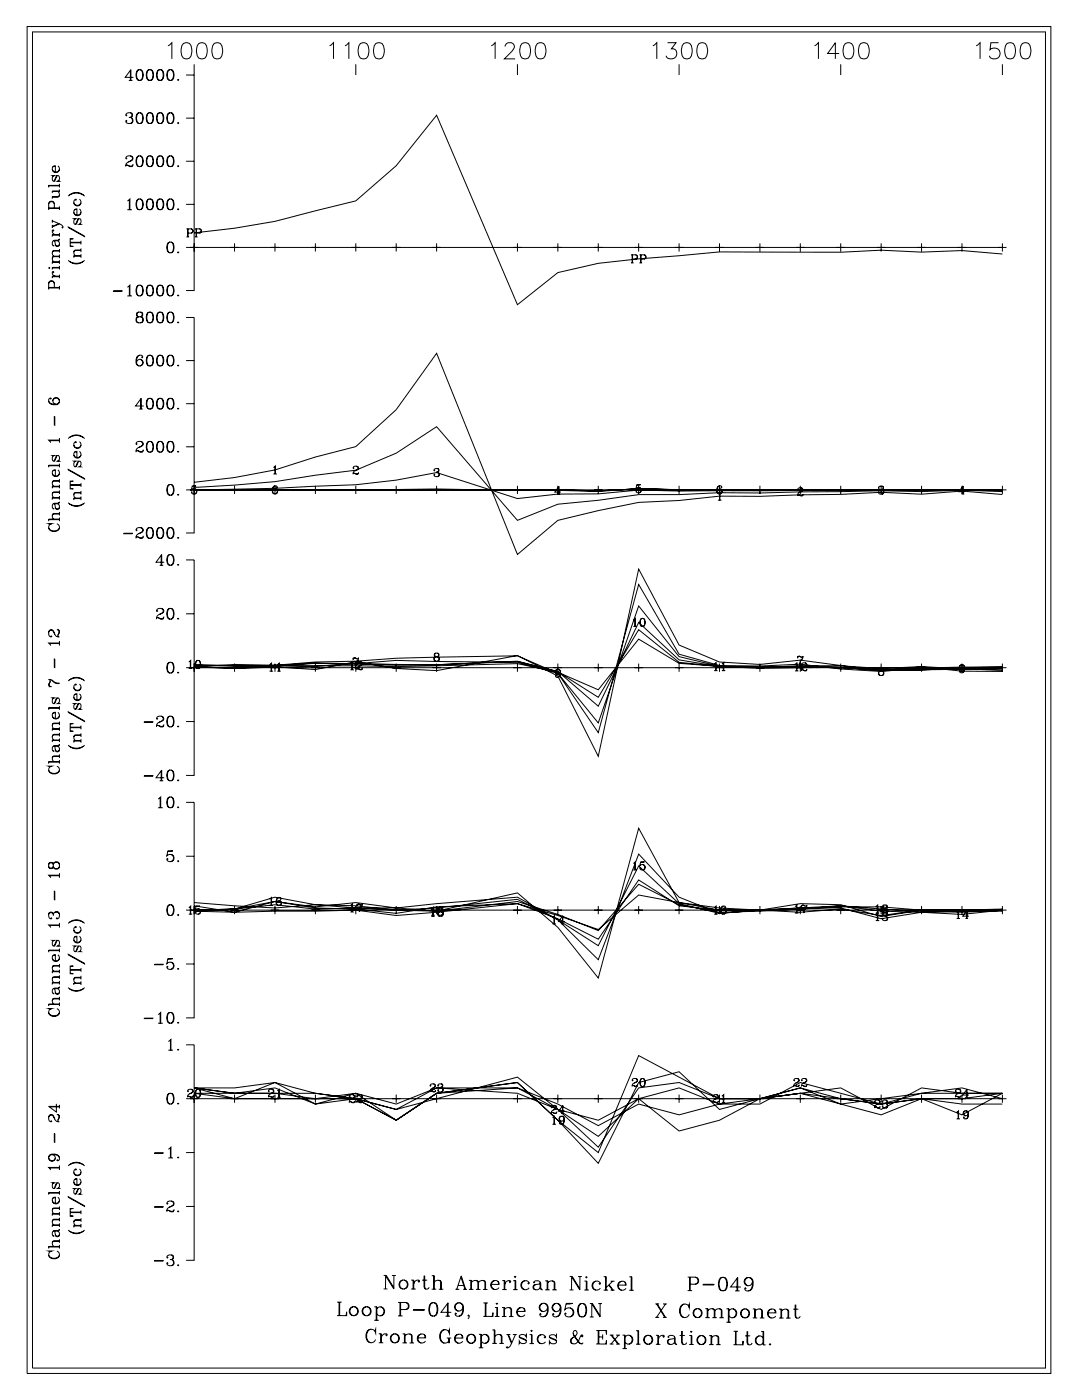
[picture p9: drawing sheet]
<svg xmlns="http://www.w3.org/2000/svg" width="215mm" height="279mm" viewBox="0 0 215 279" stroke-linecap="round" stroke-linejoin="round" font-family="sans-serif">
<g fill="none" stroke="#000" stroke-width=".2">
<path d="M5.4 5.3h204v268.5h-204zM6.5 6.4h201.9v266.3h-201.9zM25.7 16h.7M26 14.1v1.9M26.6 15.4h-1.6l1.1-1.5v2.1M27.7 13.9a1.16 1.16 0 0 0-.5 1.7 .66 .66 0 0 0 .6 .4 .66 .66 0 0 0 .6-.4 1.71 1.71 0 0 0-.2-1.6 .58 .58 0 0 0-.9 .3 1.25 1.25 0 0 0 .4 1.7M27.9 13.9a1.38 1.38 0 0 1 0 2.1M29.8 13.9a.97 .97 0 0 0-.6 1.2l.1 .5a.67 .67 0 0 0 .6 .4 .67 .67 0 0 0 .6-.4 1.82 1.82 0 0 0-.2-1.6 .58 .58 0 0 0-.9 .3 1.26 1.26 0 0 0 .4 1.7M30 13.9a1.36 1.36 0 0 1 0 2.1M31.8 13.9a1.16 1.16 0 0 0-.5 1.7 .66 .66 0 0 0 .6 .4 .66 .66 0 0 0 .6-.4 1.71 1.71 0 0 0-.2-1.6 .58 .58 0 0 0-.9 .3 1.25 1.25 0 0 0 .4 1.7M32 13.9a1.38 1.38 0 0 1 0 2.1M33.5 9.1l.7-.6v3.2"/>
<path d="M33.9 13.9a.97 .97 0 0 0-.7 1.2l.1 .5a.67 .67 0 0 0 .7 .4 .67 .67 0 0 0 .6-.4 1.82 1.82 0 0 0-.2-1.6 .58 .58 0 0 0-.9 .3 1.26 1.26 0 0 0 .4 1.7M34.1 13.9a1.36 1.36 0 0 1 0 2.1M35.5 15.8l.1 .1-.1 .1zM36.5 8.7a1.05 1.05 0 0 1 1.6 .4 2.68 2.68 0 0 1-.3 2.5 1.06 1.06 0 0 1-1.6-.5 2.69 2.69 0 0 1 .3-2.4zM37.1 15h1.6M38.7 15v42.9h-1.6M38.7 12.8v2.2M39.6 8.7a1.05 1.05 0 0 1 1.6 .4 2.69 2.69 0 0 1-.4 2.5 1.06 1.06 0 0 1-1.5-.5 2.68 2.68 0 0 1 .3-2.4zM42.7 8.7a1.05 1.05 0 0 1 1.5 .4 2.63 2.63 0 0 1-.3 2.5 1.05 1.05 0 0 1-1.5-.5 2.71 2.71 0 0 1 .3-2.4zM65.7 9.1l.8-.6v3.2M68.8 9.1l.7-.6v3.2M70.9 12.8v2.2"/>
<path d="M71.8 8.7a1.05 1.05 0 0 1 1.6 .4 2.68 2.68 0 0 1-.3 2.5 1.06 1.06 0 0 1-1.6-.5 2.68 2.68 0 0 1 .3-2.4zM74.9 8.7a1.05 1.05 0 0 1 1.5 .4 2.63 2.63 0 0 1-.3 2.5 1.06 1.06 0 0 1-1.5-.5 2.73 2.73 0 0 1 .3-2.4zM97.9 9.1l.8-.6v3.2M100.7 9.3a.84 .84 0 0 1 .6-.8h.6a.79 .79 0 0 1 .5 1.2l-1.9 2h2.2M103.1 12.8v2.2M104 8.7a1.05 1.05 0 0 1 1.6 .4 2.68 2.68 0 0 1-.3 2.5 1.06 1.06 0 0 1-1.6-.5 2.68 2.68 0 0 1 .3-2.4zM107.1 8.7a1.05 1.05 0 0 1 1.5 .4 2.63 2.63 0 0 1-.3 2.5 1.06 1.06 0 0 1-1.5-.5 2.73 2.73 0 0 1 .3-2.4zM130.1 9.1l.8-.6v3.2M133 8.5h1.7l-.9 1.2a1.03 1.03 0 0 1 1.1 1.2 1.03 1.03 0 0 1-1.4 .8l-.5-.1-.3-.5M135.3 12.8v2.2M136.3 8.7a1.05 1.05 0 0 1 1.5 .4 2.68 2.68 0 0 1-.3 2.5 1.06 1.06 0 0 1-1.5-.5 2.68 2.68 0 0 1 .3-2.4zM139.3 8.7a1.05 1.05 0 0 1 1.6 .4 2.63 2.63 0 0 1-.3 2.5 1.06 1.06 0 0 1-1.6-.5 2.73 2.73 0 0 1 .3-2.4z"/>
<path d="M162.3 9.1l.8-.6v3.2M167.2 10.7h-2.3l1.6-2.2v3.2M167.6 12.8v2.2M168.5 8.7a1.05 1.05 0 0 1 1.5 .4 2.68 2.68 0 0 1-.3 2.5 1.06 1.06 0 0 1-1.5-.5 2.68 2.68 0 0 1 .3-2.4zM171.5 8.7a1.05 1.05 0 0 1 1.6 .4 2.63 2.63 0 0 1-.3 2.5 1.06 1.06 0 0 1-1.6-.5 2.73 2.73 0 0 1 .3-2.4zM194.6 9.1l.7-.6v3.2M199 8.5h-1.5l-.2 1.4a1.14 1.14 0 0 1 1.7 0 1.14 1.14 0 0 1-.2 1.7 1.14 1.14 0 0 1-1.6-.5M199.8 12.8v2.2M200.7 8.7a1.05 1.05 0 0 1 1.5 .4 2.68 2.68 0 0 1-.3 2.5 1.06 1.06 0 0 1-1.5-.5 2.68 2.68 0 0 1 .3-2.4zM203.8 8.7a1.05 1.05 0 0 1 1.5 .4 2.63 2.63 0 0 1-.3 2.5 1.06 1.06 0 0 1-1.5-.5 2.73 2.73 0 0 1 .3-2.4zM9.7 37h2.1M10.4 33.8a.75 .75 0 0 0 .7 .5 .75 .75 0 0 0 .7-.5"/>
<path d="M11 33.2l-.5 .1M11.4 35l-.5 1h-.4a.7 .7 0 0 1 .1-.9l.2-.1h-.4l.2 .1M11.5 38.2a.66 .66 0 0 1 0 1.1h-1.1M11.5 33.1a.72 .72 0 0 1 .2 1 .72 .72 0 0 1-1.1 0 .72 .72 0 0 1 .2-1h.2v1.2M11.6 36l.2 .1h-.4l.4-.4v-.4l-.2-.3h-.3l-.6 1.1M11.8 38.9l-.3 .3h-1.1v.4M11.8 36.6v.8M11.8 37.8v.4h-1.4M11.8 38.1h-1.4v.4M11.8 36.9h-2.1v.5M13.6 39.1a2.2 2.2 0 0 1 3.3 0M13.8 38.9l.4-.2a2.57 2.57 0 0 1 2.5 .2"/>
<path d="M15.8 39.7a.72 .72 0 0 1 .2 1.1 .72 .72 0 0 1-1.1 0 .72 .72 0 0 1 .2-1.1v.2l-.1-.1M25.2 31.5l.1 .1h-.2a.73 .73 0 0 1 .7-.6 .73 .73 0 0 1 .7 .7l-.4 .4a1.06 1.06 0 0 0-1 1.1M25.2 22.9l.1 .1-.1 .1v-.4a.86 .86 0 0 1 1.2 .1l-.1 .5-.6 .1M25.8 39.8v2M26 31.1l.2 .1a.48 .48 0 0 1 .1 .7l-.7 .4M26 22.5l.3 .3-.1 .5-.2 .1a.62 .62 0 0 1 .5 .6 .62 .62 0 0 1-.5 .6l-.7-.1-.2-.3 .1-.2 .1 .1-.1 .1M26.3 23.6a.65 .65 0 0 1-.3 1M26.5 32.9l-.3 .2-.8-.2-.3 .1M26.5 32.7l-.2 .5h-.4l-.5-.3M27.7 39.7a1.16 1.16 0 0 0-.5 1.7 .66 .66 0 0 0 .6 .4 .66 .66 0 0 0 .6-.4 1.72 1.72 0 0 0-.2-1.6 .58 .58 0 0 0-.9 .3 1.25 1.25 0 0 0 .4 1.7M27.7 31.1a1.15 1.15 0 0 0-.5 1.7 .66 .66 0 0 0 .6 .4 .66 .66 0 0 0 .6-.4 1.71 1.71 0 0 0-.2-1.6 .58 .58 0 0 0-.9 .3 1.25 1.25 0 0 0 .4 1.7M27.7 22.5a1.15 1.15 0 0 0-.5 1.7 .66 .66 0 0 0 .6 .4 .66 .66 0 0 0 .6-.4 1.71 1.71 0 0 0-.2-1.6 .58 .58 0 0 0-.9 .3 1.25 1.25 0 0 0 .4 1.7"/>
<path d="M27.9 39.7a1.38 1.38 0 0 1 0 2.1M27.9 31.1a1.38 1.38 0 0 1 0 2.1M27.9 22.5a1.38 1.38 0 0 1 0 2.1M29.8 39.7a.97 .97 0 0 0-.6 1.2l.1 .5a.67 .67 0 0 0 .6 .4 .67 .67 0 0 0 .6-.4 1.83 1.83 0 0 0-.2-1.6 .58 .58 0 0 0-.9 .3 1.26 1.26 0 0 0 .4 1.7M29.8 31.1a.97 .97 0 0 0-.6 1.2l.1 .5a.67 .67 0 0 0 .6 .4 .67 .67 0 0 0 .6-.4 1.82 1.82 0 0 0-.2-1.6 .58 .58 0 0 0-.9 .3 1.26 1.26 0 0 0 .4 1.7M29.8 22.5a.97 .97 0 0 0-.6 1.2l.1 .5a.67 .67 0 0 0 .6 .4 .67 .67 0 0 0 .6-.4 1.82 1.82 0 0 0-.2-1.6 .58 .58 0 0 0-.9 .3 1.26 1.26 0 0 0 .4 1.7M30 39.7a1.36 1.36 0 0 1 0 2.1M30 31.1a1.36 1.36 0 0 1 0 2.1M30 22.5a1.36 1.36 0 0 1 0 2.1M31.8 39.7a1.16 1.16 0 0 0-.5 1.7 .66 .66 0 0 0 .6 .4 .66 .66 0 0 0 .6-.4 1.72 1.72 0 0 0-.2-1.6 .58 .58 0 0 0-.9 .3 1.25 1.25 0 0 0 .4 1.7M31.8 31.1a1.15 1.15 0 0 0-.5 1.7 .66 .66 0 0 0 .6 .4 .66 .66 0 0 0 .6-.4 1.71 1.71 0 0 0-.2-1.6 .58 .58 0 0 0-.9 .3 1.25 1.25 0 0 0 .4 1.7M31.8 22.5a1.15 1.15 0 0 0-.5 1.7 .66 .66 0 0 0 .6 .4 .66 .66 0 0 0 .6-.4 1.71 1.71 0 0 0-.2-1.6 .58 .58 0 0 0-.9 .3 1.25 1.25 0 0 0 .4 1.7"/>
<path d="M32 39.7a1.38 1.38 0 0 1 0 2.1M32 31.1a1.38 1.38 0 0 1 0 2.1M32 22.5a1.38 1.38 0 0 1 0 2.1M33.9 39.7a.97 .97 0 0 0-.7 1.2l.1 .5a.67 .67 0 0 0 .7 .4 .67 .67 0 0 0 .6-.4 1.83 1.83 0 0 0-.2-1.6 .58 .58 0 0 0-.9 .3 1.26 1.26 0 0 0 .4 1.7M33.9 31.1a.97 .97 0 0 0-.7 1.2l.1 .5a.67 .67 0 0 0 .7 .4 .67 .67 0 0 0 .6-.4 1.82 1.82 0 0 0-.2-1.6 .58 .58 0 0 0-.9 .3 1.26 1.26 0 0 0 .4 1.7M33.9 22.5a.97 .97 0 0 0-.7 1.2l.1 .5a.67 .67 0 0 0 .7 .4 .67 .67 0 0 0 .6-.4 1.82 1.82 0 0 0-.2-1.6 .58 .58 0 0 0-.9 .3 1.26 1.26 0 0 0 .4 1.7M34.1 39.7a1.36 1.36 0 0 1 0 2.1M34.1 31.1a1.35 1.35 0 0 1 0 2.1M34.1 22.5a1.35 1.35 0 0 1 0 2.1M35.5 33l.1 .1-.1 .1zM35.5 24.4l.1 .1-.1 .1zM37.1 32.1h1.6"/>
<path d="M37.1 23.5h1.6M9.7 56.5a.58 .58 0 0 1 .6-.4 .58 .58 0 0 1 .5 .4M9.7 40.6a.58 .58 0 0 1 .6-.4 .58 .58 0 0 1 .5 .4M9.7 57.4h2.1M9.7 57.3h2.1M9.7 41.5h2.1M9.7 41.4h2.1M9.8 53.3v.2l-.1-.1zM10.4 44l1.4 .6a.84 .84 0 0 1 .8 .7l-.1 .1v-.2M10.4 55.1h1.4M10.4 43.8v.6M10.4 44.8v.6"/>
<path d="M10.4 53.4h1.4M10.4 52.3h1.4M10.4 46.9h1.4M10.5 54.2l.1 .1 .1-.1-.2-.1a.59 .59 0 0 0 0 .6 .59 .59 0 0 0 .5 .3M10.5 45.9h.2l-.2-.1a.59 .59 0 0 0 .5 1M10.8 57.3v-.8a.56 .56 0 0 0-.5-.6 .56 .56 0 0 0-.6 .6v1.2M10.8 48l.3 1 .4 .1a.65 .65 0 0 0 0-1.1M10.8 41.4v-.8a.56 .56 0 0 0-.5-.5 .56 .56 0 0 0-.6 .5v1.3M11 48.7a.42 .42 0 0 0 .4 .3 .42 .42 0 0 0 .4-.3M11.6 44.6l-1.2 .5M11.8 51.1h-1.1a.66 .66 0 0 0 0 1.1M11.8 51.2h-1.1l-.3 .3"/>
<path d="M11.8 49.9h-1.1a.66 .66 0 0 0 0 1.2M11.8 50h-1.1l-.3 .3M11.8 47.7l-.3 .2-.9 .1a.7 .7 0 0 0-.1 .9l.2 .1-.1-.1M11.8 47.6l-.1 .3-.2 .1h-.9M11.8 41.1v.8M11.8 46.5v.7M11.8 49.6v.7M11.8 50.7v.8M11.8 51.9v.7M11.8 53v.7M11.8 54.7v.8M11.8 57v.7"/>
<path d="M11.8 55h-1.4v.5M11.8 46.8h-1.4v.4M11.8 52.2h-1.4v.4M11.8 53.3h-1.4v.4M11.8 44.6l-1.4 .6M13.6 51.9a2.2 2.2 0 0 0 3.3 0M13.6 45.2l3.3 2zM13.8 52.1l.4 .2a2.67 2.67 0 0 0 2.5-.2M14 47.7l.6-.1h-.6v1.5h.6l-.6-.1M14 48.4h2.1M14 48.3h2.1M14.7 42.4a.75 .75 0 0 0 .7 .5 .75 .75 0 0 0 .7-.5"/>
<path d="M14.7 40.4a.75 .75 0 0 0 .7 .5 .75 .75 0 0 0 .7-.5M14.7 51.1h1.4M15.3 41.8l-.5 .1M15.7 43.6l-.5 1h-.4a.7 .7 0 0 1 .1-.9l.2-.1h-.4l.2 .1M15.8 41.7a.72 .72 0 0 1 .2 1 .72 .72 0 0 1-1.1 0 .72 .72 0 0 1 .2-1h.2v1.2M15.9 44.6l.2 .1h-.4l.4-.4v-.4l-.2-.3h-.3l-.6 1.1M16.1 49.8h-1.1a.65 .65 0 0 0 0 1.2M16.1 49.9h-1.1l-.3 .3M16.1 51h-1.4v.4M16.1 48v.7M16.1 49.5v.7M16.1 50.7v.7"/>
<path d="M22.6 58l1.7 .1zM25.4 57.2l.5-.4v2.2M25.4 40.1l.5-.4v2.1M25.4 59h.9M25.4 41.8h.9M25.8 56.9v2.1M27.7 56.8a1.16 1.16 0 0 0-.5 1.8 .66 .66 0 0 0 .6 .4 .66 .66 0 0 0 .6-.4 1.71 1.71 0 0 0-.2-1.7 .58 .58 0 0 0-.9 .3 1.25 1.25 0 0 0 .4 1.8M27.9 56.8a1.38 1.38 0 0 1 0 2.2M29.8 56.8a.97 .97 0 0 0-.6 1.3l.1 .5a.67 .67 0 0 0 .6 .4 .67 .67 0 0 0 .6-.4 1.82 1.82 0 0 0-.2-1.7 .58 .58 0 0 0-.9 .3 1.26 1.26 0 0 0 .4 1.8M30 56.8a1.36 1.36 0 0 1 0 2.2M31.8 56.8a1.16 1.16 0 0 0-.5 1.8 .66 .66 0 0 0 .6 .4 .66 .66 0 0 0 .6-.4 1.71 1.71 0 0 0-.2-1.7 .58 .58 0 0 0-.9 .3 1.25 1.25 0 0 0 .4 1.8M32 56.8a1.38 1.38 0 0 1 0 2.2"/>
<path d="M33.9 56.8a.97 .97 0 0 0-.7 1.3l.1 .5a.67 .67 0 0 0 .7 .4 .67 .67 0 0 0 .6-.4 1.82 1.82 0 0 0-.2-1.7 .58 .58 0 0 0-.9 .3 1.26 1.26 0 0 0 .4 1.8M33.9 48.2a.97 .97 0 0 0-.7 1.3l.1 .5a.67 .67 0 0 0 .7 .4 .67 .67 0 0 0 .6-.4 1.82 1.82 0 0 0-.2-1.6 .58 .58 0 0 0-.9 .3 1.26 1.26 0 0 0 .4 1.7M34.1 56.8a1.36 1.36 0 0 1 0 2.2M34.1 48.2a1.36 1.36 0 0 1 0 2.2M35.4 50.3h.2l-.1 .1zM35.5 58.8l.1 .1-.1 .1zM35.5 41.6l.1 .1-.1 .1zM37.1 49.3h2.4M37.1 40.7h1.6M37.2 45.6h.9a.43 .43 0 0 1 .4 .4 .43 .43 0 0 1-.4 .5h-.6M37.2 47.2h.5M37.4 45.6v1.6"/>
<path d="M37.5 45.6v1.6M38.1 45.6l.3 .3-.1 .4-.2 .2M38.7 46.4l8-.9 8.1-1.4 16.1-4.1 8.1-7 8-10 16.1 37.7 8.1-6.4 8-1.8 8.1-.9 16.1-1.4 24.2 .1 8-.4 8.1 .4 8-.4 8.1 .7M38.7 49.3h161.1M38.7 48.5v1.6M38.8 45.6h1a.43 .43 0 0 1 .4 .4 .43 .43 0 0 1-.4 .5h-.6M38.8 47.2h.6M39.1 45.6v1.6M39.2 45.6v1.6M39.8 45.6l.3 .3-.1 .4-.2 .2M45.9 49.3h1.7M46.7 48.5v1.6"/>
<path d="M54 49.3h1.6M54.8 48.5v1.6M62 49.3h1.7M62.9 48.5v1.6M70.1 49.3h1.6M70.9 48.5v1.6M78.1 49.3h1.7M79 48.5v1.6M86.2 49.3h1.6M87 48.5v1.6M102.3 49.3h1.6M103.1 48.5v1.6"/>
<path d="M110.4 49.3h1.6M111.2 48.5v1.6M118.4 49.3h1.7M119.2 48.5v1.6M125.8 50.8h.9a.42 .42 0 0 1 .4 .4 .42 .42 0 0 1-.4 .4h-.6M125.8 52.4h.5M126 50.8v1.6M126.1 50.8v1.6M126.5 49.3h1.6M126.7 50.8l.3 .3-.1 .4-.2 .1M127.3 48.5v1.6M127.4 50.8h1a.42 .42 0 0 1 .4 .4 .42 .42 0 0 1-.4 .4h-.7"/>
<path d="M127.4 52.4h.6M127.7 50.8v1.6M128.4 50.8l.3 .3-.1 .4-.2 .1M134.5 49.3h1.7M135.3 48.5v1.6M142.6 49.3h1.6M143.4 48.5v1.6M150.6 49.3h1.7M151.4 48.5v1.6M158.7 49.3h1.6M159.5 48.5v1.6M166.7 49.3h1.7"/>
<path d="M167.6 48.5v1.6M174.8 49.3h1.6M175.6 48.5v1.6M182.8 49.3h1.7M183.7 48.5v1.6M190.9 49.3h1.6M191.7 48.5v1.6M199 49.3h1.6M199.8 48.5v1.6M9.7 79.9a1.28 1.28 0 0 0 2.1 .2M10 79.4h.2l-.2-.1a.75 .75 0 0 0-.2 1 .75 .75 0 0 0 .8 .4h.6a.7 .7 0 0 0 .7-.7 .7 .7 0 0 0-.7-.7 .7 .7 0 0 0-.7 .6l.1 .4 .5 .3M10.5 79.9a.69 .69 0 0 1 .7-.6 .69 .69 0 0 1 .6 .6"/>
<path d="M27.6 62.2l-.3 .1-.1 .5a.72 .72 0 0 0 1.2 0v-.3a.7 .7 0 0 0-1-.2l-.1 .5 .3 .3M27.6 63.1l-.3 .1-.2 .3a.71 .71 0 0 0 .9 .9 .71 .71 0 0 0 .3-1.2l-.3-.1M27.6 63.1l-.4 .4 .1 .6 .3 .3M27.8 70.8a1.29 1.29 0 0 0-.1 2.1M27.9 71.6a.69 .69 0 0 1 .5 .7 .69 .69 0 0 1-.5 .6M28 62.2l.3 .3v.3l-.3 .3M28 63.1l.2 .1a.69 .69 0 0 1 .1 .9l-.3 .3M28 79.6v1.9M28.3 71.1l-.1 .1 .1 .1 .1-.2a.74 .74 0 0 0-.9-.2 .74 .74 0 0 0-.4 .8v.6a.7 .7 0 0 0 .7 .7 .7 .7 0 0 0 .7-.7 .7 .7 0 0 0-.7-.7l-.5 .3-.1 .3M29.8 79.4a.97 .97 0 0 0-.6 1.2l.1 .5a.67 .67 0 0 0 .6 .4 .67 .67 0 0 0 .6-.4 1.82 1.82 0 0 0-.2-1.6 .58 .58 0 0 0-.9 .3 1.26 1.26 0 0 0 .4 1.7M29.8 70.8a.97 .97 0 0 0-.6 1.2l.1 .5a.67 .67 0 0 0 .6 .5 .67 .67 0 0 0 .6-.5 1.82 1.82 0 0 0-.2-1.6 .58 .58 0 0 0-.9 .3 1.26 1.26 0 0 0 .4 1.7M29.8 62.2a.97 .97 0 0 0-.6 1.2l.1 .5a.67 .67 0 0 0 .6 .5 .67 .67 0 0 0 .6-.5 1.82 1.82 0 0 0-.2-1.6 .58 .58 0 0 0-.9 .3 1.26 1.26 0 0 0 .4 1.8"/>
<path d="M30 79.4a1.36 1.36 0 0 1 0 2.1M30 70.8a1.36 1.36 0 0 1 0 2.1M30 62.2a1.36 1.36 0 0 1 0 2.2M31.8 79.4a1.15 1.15 0 0 0-.5 1.7 .66 .66 0 0 0 .6 .4 .66 .66 0 0 0 .6-.4 1.71 1.71 0 0 0-.2-1.6 .58 .58 0 0 0-.9 .3 1.25 1.25 0 0 0 .4 1.7M31.8 70.8a1.16 1.16 0 0 0-.5 1.7 .66 .66 0 0 0 .6 .5 .66 .66 0 0 0 .6-.5 1.71 1.71 0 0 0-.2-1.6 .58 .58 0 0 0-.9 .3 1.25 1.25 0 0 0 .4 1.7M31.8 62.2a1.16 1.16 0 0 0-.5 1.7 .66 .66 0 0 0 .6 .5 .66 .66 0 0 0 .6-.5 1.71 1.71 0 0 0-.2-1.6 .58 .58 0 0 0-.9 .3 1.25 1.25 0 0 0 .4 1.8M32 79.4a1.38 1.38 0 0 1 0 2.1M32 70.8a1.38 1.38 0 0 1 0 2.1M32 62.2a1.38 1.38 0 0 1 0 2.2M33.9 79.4a.97 .97 0 0 0-.7 1.2l.1 .5a.67 .67 0 0 0 .7 .4 .67 .67 0 0 0 .6-.4 1.82 1.82 0 0 0-.2-1.6 .58 .58 0 0 0-.9 .3 1.26 1.26 0 0 0 .4 1.7M33.9 70.8a.97 .97 0 0 0-.7 1.2l.1 .5a.67 .67 0 0 0 .7 .5 .67 .67 0 0 0 .6-.5 1.82 1.82 0 0 0-.2-1.6 .58 .58 0 0 0-.9 .3 1.26 1.26 0 0 0 .4 1.7M33.9 62.2a.97 .97 0 0 0-.7 1.2l.1 .5a.67 .67 0 0 0 .7 .5 .67 .67 0 0 0 .6-.5 1.82 1.82 0 0 0-.2-1.6 .58 .58 0 0 0-.9 .3 1.26 1.26 0 0 0 .4 1.8"/>
<path d="M34.1 79.4a1.35 1.35 0 0 1 0 2.1M34.1 70.8a1.36 1.36 0 0 1 0 2.1M34.1 62.2a1.36 1.36 0 0 1 0 2.2M35.5 72.7l.1 .1-.1 .1zM35.5 64.1l.1 .1-.1 .2zM37.1 63.3h1.6v42.9h-1.6M37.1 71.9h1.6M9.7 92.8h2.1M9.8 87.8h2M10.4 94.4a.75 .75 0 0 0 .7 .5 .75 .75 0 0 0 .7-.5M10.4 99.3h1.4M10.4 97h1.4"/>
<path d="M10.8 83l.1 1.8zM11 93.8l-.5 .1M11.4 90.8l-.5 1-.3 .1a.7 .7 0 0 1-.1-.9l.3-.2h-.4l.2 .1M11.5 93.7a.72 .72 0 0 1 .2 1 .72 .72 0 0 1-1.1 0 .72 .72 0 0 1 .2-1h.2v1.2M11.6 91.8l.2 .1h-.4l.4-.4v-.4l-.2-.3h-.3l-.6 1.1M11.8 100l-.1 .3-.2 .1h-.9M11.8 98.1h-1.1a.66 .66 0 0 0 0 1.1M11.8 98.2h-1.1l-.3 .3M11.8 95.8h-1.1a.65 .65 0 0 0 0 1.1M11.8 95.9h-1.1l-.3 .3M11.8 87.7h-2.1l.4 .5M11.8 87.3v.9"/>
<path d="M11.8 92.4v.7M11.8 95.5v.7M11.8 96.6v.7M11.8 97.8v.7M11.8 98.9v.7M11.8 96.9h-1.4v.4M11.8 99.2h-1.4v.4M11.8 92.7h-2.1v.4M13.6 93.6l3.3 1.9zM13.6 87.4a2.2 2.2 0 0 1 3.3 0M13.8 87.2l.4-.2a2.56 2.56 0 0 1 2.5 .2M14 96l.6-.1h-.6v1.5h.6l-.6-.1"/>
<path d="M14 96.7h2.1M14 96.6h2.1M14.7 90.7a.75 .75 0 0 0 .7 .5 .75 .75 0 0 0 .7-.5M14.7 88.7a.75 .75 0 0 0 .7 .6 .75 .75 0 0 0 .7-.6M14.7 99.4h1.4M15.3 90.1l-.5 .1M15.7 91.9l-.5 1h-.4a.7 .7 0 0 1 .1-.9l.2-.1h-.4l.2 .1M15.8 90a.72 .72 0 0 1 .2 1.1 .72 .72 0 0 1-1.1 0 .72 .72 0 0 1 .2-1.1h.2v1.2M15.8 88a.72 .72 0 0 1 .2 1.1 .72 .72 0 0 1-1.1 0 .72 .72 0 0 1 .2-1.1v.2l-.1-.1M15.9 92.9l.2 .1h-.4l.4-.4v-.4l-.2-.3h-.3l-.6 1.1M16.1 98.2h-1.1a.65 .65 0 0 0 0 1.1M16.1 98.3h-1.1l-.3 .3"/>
<path d="M16.1 99.3h-1.4v.4M16.1 96.3v.7M16.1 97.8v.8M16.1 99v.7M27.2 88.4l.1 .1h-.2a.74 .74 0 0 1 .8-.5 .74 .74 0 0 1 .6 .6l-.4 .4a1.06 1.06 0 0 0-1 1.1M27.7 81.5h.7M28 88l.2 .1a.49 .49 0 0 1 .1 .7l-.7 .4M28.5 89.8l-.3 .2-.8-.2-.3 .1M28.5 89.6l-.2 .5h-.4l-.5-.3M28.6 80.9h-1.6l1.1-1.5v2.1M29.8 88a.97 .97 0 0 0-.6 1.2l.1 .5a.67 .67 0 0 0 .6 .4 .67 .67 0 0 0 .6-.4 1.83 1.83 0 0 0-.2-1.6 .58 .58 0 0 0-.9 .3 1.27 1.27 0 0 0 .4 1.7M30 88a1.36 1.36 0 0 1 0 2.1"/>
<path d="M31.8 88a1.15 1.15 0 0 0-.5 1.7 .66 .66 0 0 0 .6 .4 .66 .66 0 0 0 .6-.4 1.72 1.72 0 0 0-.2-1.6 .58 .58 0 0 0-.9 .3 1.26 1.26 0 0 0 .4 1.7M32 88a1.38 1.38 0 0 1 0 2.1M33.9 96.6a.97 .97 0 0 0-.7 1.2l.1 .5a.67 .67 0 0 0 .7 .4 .67 .67 0 0 0 .6-.4 1.82 1.82 0 0 0-.2-1.6 .58 .58 0 0 0-.9 .3 1.26 1.26 0 0 0 .4 1.7M33.9 88a.97 .97 0 0 0-.7 1.2l.1 .5a.67 .67 0 0 0 .7 .4 .67 .67 0 0 0 .6-.4 1.83 1.83 0 0 0-.2-1.6 .58 .58 0 0 0-.9 .3 1.27 1.27 0 0 0 .4 1.7M34.1 96.6a1.36 1.36 0 0 1 0 2.1M34.1 88a1.36 1.36 0 0 1 0 2.1M35.4 98.6h.2l-.1 .1zM35.4 90h.2l-.1 .1zM35.5 81.3l.1 .1-.1 .1zM37.1 97.6h2.4M37.1 89.1h1.6M37.1 80.5h1.6"/>
<path d="M38.3 96.9h.8h-.8l-.1 .7a.58 .58 0 0 1 .8-.1 .58 .58 0 0 1 0 .8 .58 .58 0 0 1-.8-.1v-.2v.2M38.7 96.1l8-.9 8.1-1.5 8.1-2.6 8-2.1 8.1-7.3 8-11.3 16.1 40.1 8.1-6.8 8-1.9 8.1-1.7 8-.3 8.1-.9h8l8.1-.3 8.1-.1 8-.4 8.1 .4 8-.6 8.1 .7M38.7 97.6h161.1M38.7 97.2l8-.5 8.1-.7 8.1-1.3 8-1 8.1-3.4 8-5.3 16.1 18.7 8.1-3.2 8-.8 8.1-1.1h8l8.1-.4 8 .1 24.2-.5 8.1 .2 8-.3 8.1 .3M38.7 97.7l16.1-.4 16.1-.7 8.1-.9 8-1.5 16.1 5.2 8.1-.9 8-.1 8.1-.7 8 .2 64.5-.2M38.7 97.6h64.4l16.1 .2 8.1-.4 16.1 .2 56.4 .1M38.7 96.8v1.7M38.8 97.4l.1 .1a.55 .55 0 0 1 .3 .5 .55 .55 0 0 1-.4 .5M45.9 97.6h1.7M46.7 96.8v1.7M54 97.6h1.6M54.5 93.2l.4-.3v1.6"/>
<path d="M54.5 94.5h.7M54.8 96.8a.97 .97 0 0 0-.1 1.7M54.8 92.9v1.6M54.8 96.8v1.7M54.9 97.5l.4 .4-.1 .3-.3 .3M55.2 97.1v.1l.1-.1a.51 .51 0 0 0-.5-.2 .51 .51 0 0 0-.5 .3 .83 .83 0 0 0 .4 1.3 .5 .5 0 0 0 .6-.4 .5 .5 0 0 0-.4-.6 .5 .5 0 0 0-.6 .4M62 97.6h1.7M62.9 96.8v1.7M70.1 97.6h1.6M70.4 93.2l.1 .1h-.1a.55 .55 0 0 1 .5-.4 .55 .55 0 0 1 .5 .5l-.3 .3a.79 .79 0 0 0-.7 .8M70.9 96.8v1.7M71.1 92.9l.2 .2 .1 .3-.6 .4"/>
<path d="M71.4 94.3l-.2 .2-.8-.1M71.4 94.1l-.1 .4-.7-.2M78.1 97.6h1.7M79 96.8v1.7M86.2 97.6h1.6M86.6 93.7v.1h-.1a.51 .51 0 0 1 .5-.4 .51 .51 0 0 1 .5 .5l-.1 .1-.5 .1M87 96.8v1.7M87.2 93.4l.2 .2-.1 .4-.1 .1 .1 .1a.44 .44 0 0 1 .3 .4 .44 .44 0 0 1-.4 .4l-.6-.1-.1-.2 .1-.2v.2M87.4 94.2l.1 .5-.3 .3M102.3 97.6h1.6M103.1 96.8v1.7M110.4 97.6h1.6"/>
<path d="M111.1 98.5h.5M111.2 96.8v1.7M111.3 97.1v1.4M111.8 98.1h-1.2l.8-1.2v1.6M118.4 97.6h1.7M119.2 96.8v1.7M126.5 97.6h1.6M126.9 96.7l.8-.1h-.8l-.2 .8a.57 .57 0 0 1 .9-.2 .57 .57 0 0 1 0 .9 .57 .57 0 0 1-.9-.3h.2l-.1 .1M127.3 96.8v1.7M127.4 97.1l.1 .1a.56 .56 0 0 1 .2 .6 .56 .56 0 0 1-.3 .4M134.5 97.6h1.7M135.3 96.8v1.7"/>
<path d="M142.6 97.6h1.6M143.1 98.4l.4-.3v1.6M143.1 99.7h.7M143.4 96.8a.97 .97 0 0 0-.1 1.6M143.4 96.8v2.9M143.5 97.5l.4 .4-.1 .3-.3 .2M143.8 97.1v.1l.1-.1a.56 .56 0 0 0-.7-.2 .56 .56 0 0 0-.3 .6v.5a.52 .52 0 0 0 .5 .5 .52 .52 0 0 0 .5-.6 .52 .52 0 0 0-.7-.4l-.3 .4M150.6 97.6h1.7M151.4 96.8v1.7M158.7 97.6h1.6M159 97.5v.2v-.1a.55 .55 0 0 1 .5-.4 .55 .55 0 0 1 .5 .5l-.3 .3a.79 .79 0 0 0-.7 .8M159.5 96.8v1.7"/>
<path d="M159.7 97.2l.3 .3a.6 .6 0 0 1-.6 .7M160 98.6l-.2 .2-.8-.1M160 98.5l-.1 .3-.7-.2M166.7 97.6h1.7M167.6 96.8v1.7M174.8 97.6h1.6M175.1 97.2l.1 .1h-.1a.51 .51 0 0 1 .5-.4 .51 .51 0 0 1 .5 .5l-.1 .1-.5 .1M175.6 96.8v1.7M175.8 96.9l.2 .2-.1 .4-.1 .1 .1 .1a.45 .45 0 0 1 .3 .4 .45 .45 0 0 1-.4 .4l-.6-.1-.1-.2v-.2v.2M176 97.7l.1 .5-.3 .3M182.8 97.6h1.7M183.7 96.8v1.7"/>
<path d="M190.9 97.6h1.6M191.6 98.5h.6M191.7 96.8v1.7M191.9 97v1.5M192.3 98h-1.2l.8-1.1v1.6M199 97.6h1.6M199.8 97.7l-64.5-.1-8-.2-8.1 .6-32.2-.5-48.3 .2M199.8 97.6h-56.4l-16.1-.2-8.1 .5-16.1-.3-16.1 .2-48.3-.1M199.8 96.8v1.7M9.7 105.2a1.22 1.22 0 0 0 2.1 0M9.7 103.6h2.1M10.8 100.4l.3 1 .4 .1a.64 .64 0 0 0 0-1.1"/>
<path d="M11 101.1a.42 .42 0 0 0 .4 .3 .42 .42 0 0 0 .4-.3M11.3 104.4a.79 .79 0 0 1 .5 .9 .79 .79 0 0 1-.8 .6 .94 .94 0 0 1-1-.2 .94 .94 0 0 1-.2-1l.2-.2-.3-.1h.6l-.3 .1M11.8 102.3h-1.1a.66 .66 0 0 0 0 1.2M11.8 102.5h-1.1l-.3 .3M11.8 100.1l-.3 .2-.9 .1a.7 .7 0 0 0-.1 .9l.2 .1-.1-.1M11.8 102v.8M11.8 103.2v.7M11.8 103.5h-2.1v.4M13.6 100.2a2.2 2.2 0 0 0 3.3 0M13.8 100.4l.4 .2a2.67 2.67 0 0 0 2.5-.2M24.7 106.3l1.7 .1zM27.2 105.6v.2l-.1-.1a.74 .74 0 0 1 .8-.6 .74 .74 0 0 1 .6 .7l-.4 .4a1.07 1.07 0 0 0-1 1.1"/>
<path d="M28 105.2l.2 .1a.49 .49 0 0 1 .1 .7l-.7 .4M28.5 107l-.3 .2-.8-.2-.3 .1M28.5 106.8l-.2 .5h-.4l-.5-.3M29.8 105.2a.97 .97 0 0 0-.6 1.2l.1 .5a.67 .67 0 0 0 .6 .4 .67 .67 0 0 0 .6-.4 1.82 1.82 0 0 0-.2-1.6 .58 .58 0 0 0-.9 .3 1.26 1.26 0 0 0 .4 1.7M30 105.2a1.36 1.36 0 0 1 0 2.1M31.8 105.2a1.16 1.16 0 0 0-.5 1.7 .66 .66 0 0 0 .6 .4 .66 .66 0 0 0 .6-.4 1.71 1.71 0 0 0-.2-1.6 .58 .58 0 0 0-.9 .3 1.25 1.25 0 0 0 .4 1.7M31.8 112.7h.7M32 105.2a1.38 1.38 0 0 1 0 2.1M32.1 110.7v2M32.7 112.1h-1.6l1.1-1.6v2.2M33.9 105.2a.97 .97 0 0 0-.7 1.2l.1 .5a.67 .67 0 0 0 .7 .4 .67 .67 0 0 0 .6-.4 1.82 1.82 0 0 0-.2-1.6 .58 .58 0 0 0-.9 .3 1.26 1.26 0 0 0 .4 1.7M33.9 110.5a.97 .97 0 0 0-.7 1.3l.1 .5a.67 .67 0 0 0 .7 .4 .67 .67 0 0 0 .6-.4 1.82 1.82 0 0 0-.2-1.7 .58 .58 0 0 0-.9 .3 1.26 1.26 0 0 0 .4 1.8"/>
<path d="M34.1 105.2a1.36 1.36 0 0 1 0 2.1M34.1 110.5a1.36 1.36 0 0 1 0 2.2M35.5 107.1l.1 .1-.1 .1zM35.5 112.5l.1 .1-.1 .1zM37.1 111.6h1.6v43h-1.6M9.7 126l.1-.2a.48 .48 0 0 1 .7-.1l.4 .7M9.7 136.9h.6M9.8 128.3h2M10 135.8l-.2 .6 .1 .4M10.1 126.8h.2l-.1 .2a.74 .74 0 0 1-.5-.8 .74 .74 0 0 1 .6-.7l.4 .4a1.07 1.07 0 0 0 1.1 1.1M10.3 135.5a1.54 1.54 0 0 0 1.5 .7M10.8 131.3l.1 1.8z"/>
<path d="M11.3 125.5l.5 .2v.4l-.3 .5M11.4 139.1l-.5 1-.3 .1a.7 .7 0 0 1-.1-.9l.3-.2h-.4l.2 .1M11.5 125.5l.2 .3-.2 .8 .1 .4M11.8 136.2a1.78 1.78 0 0 1-1.5-.7l-.6-.1 .3 .2-.3 1 .4 .3M11.8 128.2h-2.1l.4 .5M11.8 127.8v.9M13.6 135.7a2.2 2.2 0 0 1 3.3 0M13.8 135.5l.4-.2a2.56 2.56 0 0 1 2.5 .2M14.7 139a.75 .75 0 0 0 .7 .5 .75 .75 0 0 0 .7-.5M14.7 137.1a.75 .75 0 0 0 .7 .5 .75 .75 0 0 0 .7-.5M15.3 138.4l-.5 .1M15.8 138.3a.72 .72 0 0 1 .2 1.1 .72 .72 0 0 1-1.1 0 .72 .72 0 0 1 .2-1.1h.2v1.2"/>
<path d="M15.8 136.4a.72 .72 0 0 1 .2 1 .72 .72 0 0 1-1.1 0 .72 .72 0 0 1 .2-1v.2l-.1-.1M31.3 121.7v.2l-.1-.1a.74 .74 0 0 1 .8-.6 .74 .74 0 0 1 .6 .7l-.4 .4a1.07 1.07 0 0 0-1 1.1M32.1 121.3l.2 .1a.49 .49 0 0 1 .1 .7l-.7 .4M32.6 123.1l-.3 .2-.8-.2-.3 .1M32.6 122.9l-.2 .5h-.4l-.5-.3M33.9 132a.97 .97 0 0 0-.7 1.2l.1 .5a.67 .67 0 0 0 .7 .5 .67 .67 0 0 0 .6-.5 1.82 1.82 0 0 0-.2-1.6 .58 .58 0 0 0-.9 .3 1.26 1.26 0 0 0 .4 1.8M33.9 121.3a.97 .97 0 0 0-.7 1.2l.1 .5a.67 .67 0 0 0 .7 .4 .67 .67 0 0 0 .6-.4 1.82 1.82 0 0 0-.2-1.6 .58 .58 0 0 0-.9 .3 1.26 1.26 0 0 0 .4 1.7M34.1 132a1.36 1.36 0 0 1 0 2.2M34.1 121.3a1.36 1.36 0 0 1 0 2.1M35.5 133.9l.1 .1-.1 .2zM35.5 123.2l.1 .1-.1 .1zM37.1 133.1h2.4"/>
<path d="M37.1 122.3h1.6M37.6 131.9l.4-.3v1.6M37.6 133.2h.7M37.9 131.7v1.5M38.7 133l8 .1 8.1-.2 8.1 .6 8-1.6 8.1 1.3 8 .5 16.1-3 8.1 4 8 16 8.1-37.3 8 15.2 8.1 3.4 8 .4 8.1-.8 16.1 2.1 8.1-.8 8 .9h8.1M38.7 132.9l8-.5 8.1 .2 8.1-.6 8-.2 8.1-.6 24.1-.5 8.1 3.5 8 11.8 8.1-29.5 8 13.9 8.1 2.3 8 .1 8.1-.4 8.1 .9 8 .5 8.1-.7 16.1-.2M38.7 132.7h16.1l8.1-.5 8 .1 8.1-.7 24.1 .4 8.1 2.2 8 9.9 8.1-23.3 8 10.1 8.1 1.9 8 .2 8.1-.3h8.1l8 .5 8.1-.3 16.1 .7M38.7 132.4l8 .3 8.1 .1 8.1-.6 16.1 .4 8-.1 16.1-.7 8.1 2 8 7 8.1-16.7 8 7.4 8.1 1.4 8 .3 16.2-.2 8 .6 24.2-.3M38.7 132.9l8 .3 16.2-.4 8-.6 16.1 .3 16.1-.7 8.1 2.1 8 5.1 8.1-13.5 8 6.5 8.1 .9 8 .1 8.1-.2 8.1 .2 8 .5 8.1-.3 8 .1 8.1-.1M38.7 132.3v1.6M39.4 131.6a.92 .92 0 0 0 0 1.6h.1a.93 .93 0 0 0 0-1.6h-.1a1.04 1.04 0 0 0 0 1.6M39.5 131.6a1.04 1.04 0 0 1 0 1.6"/>
<path d="M45.9 133.1h1.7M46.7 132.3v1.6M53.7 132.5l.4-.3v1.6M53.7 133.8h.7M54 133.1h1.6M54 132.2v1.6M54.8 132.3v1.6M55.3 132.5l.4-.3v1.6M55.3 133.8h.7M55.6 132.2v1.6M62 133.1h1.7M62.9 132.3v1.6"/>
<path d="M69.8 132.2l.4-.3v1.6M69.8 133.5h.7M70.1 133.1h1.6M70.1 132v1.5M70.4 131.4l.2-.3 .5 .2 .3-.2v.5a1.31 1.31 0 0 0-.5 1.1M70.4 131.1v.5M70.4 131.2h.4l.3 .1M70.9 132.3v1.6M71.2 132.2v.2l-.1-.1a.55 .55 0 0 1 .6-.4 .55 .55 0 0 1 .5 .5l-.3 .3a.81 .81 0 0 0-.8 .8M71.4 131.6a1.15 1.15 0 0 0-.6 1.1M71.8 131.9l.3 .1v.4l-.6 .4M72.2 133.3l-.2 .1h-.9"/>
<path d="M72.2 133.1l-.1 .4-.7-.2M78.1 133.1h1.7M79 132.3v1.6M86.2 133.1h1.6M86.9 130.2l-.3 .1v.3a.56 .56 0 0 0 .9 0v-.2a.56 .56 0 0 0-.8-.1l-.1 .3 .3 .3M86.9 130.9l-.4 .3a.53 .53 0 0 0 .6 .6 .53 .53 0 0 0 .3-.9h-.2M86.9 130.9l-.3 .3v.4l.3 .2M87 132.3v1.6M87.2 130.2l.2 .2-.1 .4-.1 .1M87.2 130.9l.3 .3-.1 .4-.2 .2M102.3 133.1h1.6M103.1 132.3v1.6"/>
<path d="M110.4 133.1h1.6M111.1 133.4l-.4 .5 .1 .3 .3 .2M111.2 132.3v1.6M111.3 133.4a.97 .97 0 0 1-.1 1.6M111.6 133.9a.52 .52 0 0 1-.7 .4 .52 .52 0 0 1-.2-.7 .52 .52 0 0 1 .8-.1 .88 .88 0 0 1 .2 .9 .88 .88 0 0 1-.7 .6l-.3-.2 .1-.2v.2M118.4 133.1h1.7M119.2 132.3v1.6M126.2 123.6l.4-.3v1.6M126.2 124.9h.7M126.5 133.1h1.6M126.5 123.3v1.6M127.3 132.3v1.6"/>
<path d="M128 123.3a.93 .93 0 0 0 0 1.6h.1a.94 .94 0 0 0 0-1.6h-.1a1.04 1.04 0 0 0 0 1.6M128.1 123.3a1.04 1.04 0 0 1 0 1.6M134.5 133.1h1.7M135.3 132.3v1.6M142.3 132.4l.4-.3v1.6M142.3 133.7h.7M142.6 133.1h1.6M142.6 132.1v1.6M143.4 132.3v1.6M143.9 132.4l.3-.3v1.6M143.9 133.7h.6M144.2 132.1v1.6"/>
<path d="M150.6 133.1h1.7M151.4 132.3v1.6M158.4 132.4l.4-.3v1.6M158.4 133.7h.7M158.7 133.1h1.6M158.7 132.2v1.5M159 131.1l.2-.3 .5 .2 .3-.2v.4a1.3 1.3 0 0 0-.5 1.2M159 130.8v.4M159 130.9l.4-.1 .3 .2M159.5 132.3v1.6M159.8 132.4v.2l-.1-.1a.55 .55 0 0 1 .6-.4 .55 .55 0 0 1 .5 .5l-.3 .3a.81 .81 0 0 0-.8 .8M160 131.2a1.14 1.14 0 0 0-.6 1.2"/>
<path d="M160.4 132.1l.3 .2v.3l-.6 .4M160.8 133.5l-.2 .1h-.9M160.8 133.3l-.1 .4-.7-.2M166.7 133.1h1.7M167.6 132.3v1.6M174.8 133.1h1.6M175.5 133l-.3 .1-.1 .4a.56 .56 0 0 0 1 0v-.2a.55 .55 0 0 0-.8-.2l-.1 .4 .3 .2M175.5 133.7l-.4 .3a.53 .53 0 0 0 .6 .6 .53 .53 0 0 0 .3-.8l-.2-.1M175.5 133.7l-.4 .3 .1 .5 .3 .1M175.6 132.3v1.6M175.8 133l.2 .3-.1 .3-.1 .1M175.8 133.7l.3 .3-.1 .5-.2 .1"/>
<path d="M182.8 133.1h1.7M183.7 132.3v1.6M190.9 133.1h1.6M191.6 132.5l-.3 .2a.51 .51 0 0 0 .3 .8M191.7 132.3v1.6M191.8 132.5a.97 .97 0 0 1-.1 1.6M192.2 133a.52 .52 0 0 1-.7 .4 .52 .52 0 0 1-.3-.7 .52 .52 0 0 1 .8-.1 .88 .88 0 0 1 .3 .9 .88 .88 0 0 1-.8 .6l-.2-.2v-.2v.2M199 133.1h1.6M199.8 133l-8.1 .1-8 .5-8.1 .1-8-.7-8.1-.1-8.1 .1-8-.2-8.1-.6-8-4.8-8.1 10.1-8-3.5-8.1-1.7-24.1 .6-24.2-.3-8.1 .4-8 .1h161.1M199.8 132.3v1.6M9.7 153.5a1.22 1.22 0 0 0 2.1 0M9.7 151.9h2.1"/>
<path d="M9.7 141.2h2.1M10.4 142.7a.75 .75 0 0 0 .7 .5 .75 .75 0 0 0 .7-.5M10.4 147.6h1.4M10.4 145.4h1.4M10.8 148.7l.3 1 .4 .2a.64 .64 0 0 0 0-1.2M11 149.4a.42 .42 0 0 0 .4 .4 .42 .42 0 0 0 .4-.4M11 142.1l-.5 .1M11.3 152.7a.79 .79 0 0 1 .5 .9 .79 .79 0 0 1-.8 .6 .94 .94 0 0 1-1-.2 .94 .94 0 0 1-.2-1l.2-.2-.3-.1h.6l-.3 .1M11.5 142a.71 .71 0 0 1 .2 1.1 .71 .71 0 0 1-1.1 0 .71 .71 0 0 1 .2-1.1h.2v1.2M11.6 140.1l.2 .1h-.4l.4-.4v-.4l-.2-.3h-.3l-.6 1.1M11.8 150.7h-1.1a.66 .66 0 0 0 0 1.1M11.8 150.8h-1.1l-.3 .3"/>
<path d="M11.8 148.4l-.3 .2-.9 .1a.7 .7 0 0 0-.1 .9l.2 .1-.1-.1M11.8 148.3l-.1 .3-.2 .1h-.9M11.8 146.4h-1.1a.66 .66 0 0 0 0 1.1M11.8 146.5h-1.1l-.3 .3M11.8 144.1h-1.1a.65 .65 0 0 0 0 1.1M11.8 144.2h-1.1l-.3 .3M11.8 140.7v.8M11.8 143.8v.7M11.8 144.9v.8M11.8 146.1v.7M11.8 147.2v.7M11.8 150.4v.7"/>
<path d="M11.8 151.5v.7M11.8 145.2h-1.4v.5M11.8 147.5h-1.4v.4M11.8 141.1h-2.1v.4M11.8 151.8h-2.1v.4M13.6 148.5a2.2 2.2 0 0 0 3.3 0M13.6 141.9l3.3 1.9zM13.8 148.7l.4 .2a2.67 2.67 0 0 0 2.5-.2M14 144.3l.6-.1h-.6v1.6h.6l-.6-.1M14 145h2.1M14 144.9h2.1M14.7 147.7h1.4"/>
<path d="M15.7 140.2l-.5 1.1h-.4a.7 .7 0 0 1 .1-1l.2-.1h-.4l.2 .1M15.9 141.3l.2 .1h-.4l.4-.4v-.5l-.2-.3h-.3l-.6 1.2M16.1 146.5h-1.1a.65 .65 0 0 0 0 1.1M16.1 146.6h-1.1l-.3 .3M16.1 147.6h-1.4v.4M16.1 144.6v.8M16.1 146.2v.7M16.1 147.3v.7M28.8 154.6l1.7 .1zM28.8 143.9l1.7 .1zM31.3 143.2v.2l-.1-.1a.74 .74 0 0 1 .8-.6 .74 .74 0 0 1 .6 .7l-.4 .4a1.07 1.07 0 0 0-1 1.1M31.5 159.3l.5-.4v2.1"/>
<path d="M31.8 155.6h.7M31.9 159v2M32.1 142.7l.2 .2a.49 .49 0 0 1 .1 .7l-.7 .4M32.1 153.7v1.9M32.6 144.6l-.3 .2-.8-.2-.3 .1M32.6 144.4l-.2 .5h-.4l-.5-.3M32.7 155h-1.6l1.1-1.5v2.1M33.9 153.5a.97 .97 0 0 0-.7 1.2l.1 .5a.67 .67 0 0 0 .7 .4 .67 .67 0 0 0 .6-.4 1.82 1.82 0 0 0-.2-1.6 .58 .58 0 0 0-.9 .3 1.26 1.26 0 0 0 .4 1.7M33.9 142.7a.97 .97 0 0 0-.7 1.3l.1 .5a.67 .67 0 0 0 .7 .4 .67 .67 0 0 0 .6-.4 1.82 1.82 0 0 0-.2-1.6 .58 .58 0 0 0-.9 .3 1.26 1.26 0 0 0 .4 1.7M33.9 158.9a.97 .97 0 0 0-.7 1.2l.1 .5a.67 .67 0 0 0 .7 .4 .67 .67 0 0 0 .6-.4 1.82 1.82 0 0 0-.2-1.6 .58 .58 0 0 0-.9 .3 1.26 1.26 0 0 0 .4 1.7M34.1 153.5a1.36 1.36 0 0 1 0 2.1M34.1 142.7a1.36 1.36 0 0 1 0 2.2"/>
<path d="M34.1 158.9a1.36 1.36 0 0 1 0 2.1M35.5 155.4l.1 .1-.1 .1zM35.5 144.7l.1 .1-.1 .1zM37.1 159.9h1.6v43h-1.6M37.1 143.8h1.6M9.7 172.7l.1 .3 .5 .1a.73 .73 0 0 0 0-1.2h-.3a.72 .72 0 0 0-.2 1l.5 .1 .3-.3M9.7 172.3a.51 .51 0 0 1 .8-.2l.1 .2M9.8 174.6h2M10.6 172.3l.1-.3 .3-.2a.7 .7 0 0 1 .9 .9 .7 .7 0 0 1-1.2 .3l-.1-.3M10.6 172.7l.4 .4h.4l.4-.4M10.6 172.3l.4-.4h.4l.4 .4M10.8 177.6l.1 1.8z"/>
<path d="M11.8 174.4h-2.1l.4 .6M11.8 174v1M31.5 161h.9M33.5 169.7l1-.1h-1l-.3 1a.77 .77 0 0 1 1.2-.2 .77 .77 0 0 1 0 1.2 .77 .77 0 0 1-1.2-.3l.1-.2 .2 .1-.2 .1M34.1 170.3a.75 .75 0 0 1 .5 .7 .75 .75 0 0 1-.5 .7M35.5 171.5l.1 .1-.1 .1zM35.5 160.8l.1 .1-.1 .1zM37.1 170.7h1.6M38.7 179.9l8 .6 8.1 .5 8.1-.7 8 .7h8.1l8-.9 16.1-1.3 8.1 4.5 8 8 8.1-21.1 8 8.6 8.1 3.2 8-.6 8.1-.4h8.1l8 2.1 8.1-1.3 8 .5 8.1-.9M53.7 179.2l.4-.3v1.6M54 179v1.5M55.6 178.9a.98 .98 0 0 0-.1 1.6"/>
<path d="M55.7 179.5l.3 .5v.3l-.3 .2M56 179.1v.2v-.2a.56 .56 0 0 0-.7-.2 .56 .56 0 0 0-.3 .7v.4a.52 .52 0 0 0 .6 .6 .52 .52 0 0 0 .5-.7 .52 .52 0 0 0-.8-.3l-.2 .4M126.2 172.1l.4-.3v1.6M126.2 173.4h.7M126.5 171.9v1.5M127.7 171.9l.7-.1h-.7l-.2 .8a.58 .58 0 0 1 .9-.2 .58 .58 0 0 1 0 .9 .58 .58 0 0 1-.9-.2l.1-.2v.2M128.1 172.3l.4 .5-.1 .4-.3 .2M9.7 182.2a.51 .51 0 0 1 .8-.2l.1 .2a.62 .62 0 0 1 .6-.5 .62 .62 0 0 1 .6 .5l-.1 .7-.3 .2-.2-.1h.2M9.7 189.5h2.1M9.8 184.5h2M10.4 191a.75 .75 0 0 0 .7 .5 .75 .75 0 0 0 .7-.5M10.4 195.9h1.4"/>
<path d="M10.4 193.7h1.4M10.6 182.5l-.1-.6-.5-.1a.74 .74 0 0 0-.3 .7 .74 .74 0 0 0 .5 .6l.1-.1h-.2M10.8 197.1l.3 1 .4 .1a.64 .64 0 0 0 0-1.1M10.8 181.9a.65 .65 0 0 1 1 .3M11 197.8a.42 .42 0 0 0 .4 .3 .42 .42 0 0 0 .4-.3M11 190.4l-.5 .1M11.4 187.4l-.5 1.1-.3 .1a.7 .7 0 0 1-.1-1l.3-.2h-.4l.2 .1M11.5 190.3a.71 .71 0 0 1 .2 1.1 .71 .71 0 0 1-1.1 0 .71 .71 0 0 1 .2-1.1h.2v1.2M11.6 188.5l.2 .1h-.4l.4-.4v-.5l-.2-.3h-.3l-.6 1.2M11.8 199h-1.1a.66 .66 0 0 0 0 1.1M11.8 199.1h-1.1l-.3 .3M11.8 196.7l-.3 .3-.9 .1a.7 .7 0 0 0-.1 .9l.2 .1-.1-.1"/>
<path d="M11.8 196.6l-.1 .4-.2 .1h-.9M11.8 194.7h-1.1a.66 .66 0 0 0 0 1.1M11.8 194.8h-1.1l-.3 .3M11.8 192.5h-1.1a.65 .65 0 0 0 0 1.1M11.8 192.5h-1.1l-.3 .4M11.8 184.4h-2.1l.4 .5M11.8 184v.9M11.8 189.1v.7M11.8 192.1v.8M11.8 193.3v.7M11.8 194.4v.7M11.8 195.5v.7"/>
<path d="M11.8 198.7v.7M11.8 199.8v.7M11.8 193.6h-1.4v.4M11.8 195.8h-1.4v.4M11.8 189.4h-2.1v.4M13.6 196.8a2.2 2.2 0 0 0 3.3 0M13.6 190.2l3.3 1.9zM13.6 184.1a2.21 2.21 0 0 1 3.3 0M13.8 197.1l.4 .2a2.67 2.67 0 0 0 2.5-.2M13.8 183.9l.4-.2a2.57 2.57 0 0 1 2.5 .2M14 192.7l.6-.2h-.6v1.6h.6l-.6-.1M14 193.4h2.1"/>
<path d="M14 193.3h2.1M14.7 187.3a.75 .75 0 0 0 .7 .6 .75 .75 0 0 0 .7-.6M14.7 185.4a.75 .75 0 0 0 .7 .5 .75 .75 0 0 0 .7-.5M14.7 196h1.4M15.3 186.7l-.5 .1M15.7 188.6l-.5 1h-.4a.7 .7 0 0 1 .1-.9l.2-.1h-.4l.2 .1M15.8 186.6a.72 .72 0 0 1 .2 1.1 .72 .72 0 0 1-1.1 0 .72 .72 0 0 1 .2-1.1h.2v1.2M15.8 184.7a.72 .72 0 0 1 .2 1.1 .72 .72 0 0 1-1.1 0 .72 .72 0 0 1 .2-1.1v.2l-.1-.1M15.9 189.6l.2 .1h-.4l.4-.4v-.4l-.2-.3h-.3l-.6 1.1M16.1 194.8h-1.1a.65 .65 0 0 0 0 1.1M16.1 194.9h-1.1l-.3 .3M16.1 195.9h-1.4v.4"/>
<path d="M16.1 193v.7M16.1 194.5v.7M16.1 195.6v.7M30.8 192.2l1.7 .1zM33.5 191.2l1-.1h-1l-.3 1a.77 .77 0 0 1 1.2-.2 .77 .77 0 0 1 0 1.1 .77 .77 0 0 1-1.2-.2l.1-.2 .2 .1-.2 .1M33.9 180.3a.97 .97 0 0 0-.7 1.3l.1 .5a.67 .67 0 0 0 .7 .4 .67 .67 0 0 0 .6-.4 1.82 1.82 0 0 0-.2-1.7 .58 .58 0 0 0-.9 .3 1.26 1.26 0 0 0 .4 1.8M34.1 191.8a.75 .75 0 0 1 .5 .7 .75 .75 0 0 1-.5 .7M34.1 180.3a1.36 1.36 0 0 1 0 2.2M35.5 193l.1 .1-.1 .1zM35.5 182.3l.1 .1-.1 .1zM37.1 181.4h2.4M37.1 192.1h1.6"/>
<path d="M37.6 180.9l.4-.3v1.6M37.6 182.2h.7M37.9 180.7v1.5M38.7 181.4h161.1M38.7 181.4l8-.2 8.1-2.4 8.1 1.5 8 .2 8.1 .9 8-.4 16.1-1.7 8.1 4 8 5.2 8.1-15.9 8 7.5 8.1 1.9 8-.6 8.1 .4 8.1-.6 8 1.3 8.1-1.1h16.1M39.1 180.7l.7-.1h-.7l-.2 .8a.58 .58 0 0 1 .9-.2 .58 .58 0 0 1 0 .9 .58 .58 0 0 1-.9-.2l.1-.2v.2M39.5 181.1l.4 .5-.1 .4-.3 .2M45.9 181.4h1.7M46.7 180.6v1.6M53.7 180.5h.7M54 181.4h1.6M54.8 180.6v1.6"/>
<path d="M62 181.4h1.7M62.9 180.6v1.6M69.8 180.5l.4-.3v1.6M69.8 181.8h.7M70.1 181.4h1.6M70.1 180.2v1.6M70.9 180.6v1.6M71.1 180.5l.3-.3 .5 .2 .3-.2-.1 .4-.4 .8v.4M71.1 180.2v.4M71.2 180.3l.3-.1 .4 .2M72.1 180.6a1.15 1.15 0 0 0-.5 1.2M78.1 181.4h1.7"/>
<path d="M79 180.6v1.6M85.9 181.1l.4-.3v1.6M85.9 181.3l.4-.3v1.6M85.9 182.4h.7M85.9 182.6h.7M86.2 181.4h1.6M86.3 180.9v1.7M87 180.6v1.6M87.3 181.1v.2l-.1-.2 .2-.2a.6 .6 0 0 1 .8 .1v.4l-.5 .1M87.6 181l-.2 .1-.1 .4a.54 .54 0 0 0 .9 0v-.2a.54 .54 0 0 0-.7-.2l-.1 .4 .2 .2M87.6 181.7l-.4 .3a.53 .53 0 0 0 .7 .7 .53 .53 0 0 0 .3-.9l-.3-.1M87.6 181.7l-.3 .3 .1 .5 .2 .1"/>
<path d="M87.9 180.8l.3 .2-.1 .4-.2 .1 .2 .1a.45 .45 0 0 1 .2 .5 .45 .45 0 0 1-.4 .3l-.5-.1-.2-.2 .1-.1v.1M87.9 181l.3 .3-.1 .3-.2 .1M87.9 181.7l.3 .3v.5l-.3 .1M88.2 181.7v.4l-.3 .3M102.3 181.4h1.6M103.1 180.6v1.6M110.1 182.8l.4-.3v1.6M110.1 184.1h.7M110.4 181.4h1.6M110.4 182.6v1.5M111.2 180.6v1.6M111.9 184.1h.5"/>
<path d="M112.1 182.7v1.4M112.6 183.7h-1.3l.9-1.2v1.6M118.4 181.4h1.7M119.2 180.6v1.6M126.5 181.4h1.6M127.3 180.6v1.6M134.5 181.4h1.7M135.3 180.6v1.6M142.3 180.9l.4-.3v1.6M142.3 182.2h.7M142.6 181.4h1.6M142.6 180.7v1.5"/>
<path d="M143.4 180.6v1.6M144.2 180.6a.98 .98 0 0 0-.1 1.6M144.2 181.2l.4 .5-.1 .3-.3 .2M144.5 180.8v.2l.1-.2a.56 .56 0 0 0-.7-.2 .56 .56 0 0 0-.3 .7v.4a.52 .52 0 0 0 .6 .6 .52 .52 0 0 0 .4-.7 .52 .52 0 0 0-.7-.3l-.2 .4M150.6 181.4h1.7M151.4 180.6v1.6M158.4 180.7l.4-.3v1.6M158.4 182h.7M158.7 181.4h1.6M158.7 180.5v1.5M159.5 180.6v1.6M159.7 180.7l.3-.3 .5 .2 .3-.2-.1 .4-.4 .8v.4"/>
<path d="M159.7 180.4v.4M159.8 180.5h.3l.4 .1M160.7 180.8a1.14 1.14 0 0 0-.5 1.2M166.7 181.4h1.7M167.6 180.6v1.6M174.5 182.2l.4-.3v1.6M174.5 180.7l.4-.3v1.6M174.5 183.5h.7M174.5 182h.7M174.8 181.4h1.6M174.8 180.5v3M175.6 180.6v1.6"/>
<path d="M175.9 182.2v.1l-.1-.1 .2-.2a.6 .6 0 0 1 .8 .1v.4l-.5 .1M176.2 180.4l-.2 .1-.1 .3a.54 .54 0 0 0 .9 0v-.2a.53 .53 0 0 0-.7-.1l-.1 .3 .2 .3M176.2 181.1l-.4 .3a.53 .53 0 0 0 .7 .6 .53 .53 0 0 0 .3-.9h-.3M176.2 181.1l-.3 .3 .1 .4 .2 .2M176.5 181.9l.3 .2-.1 .4-.2 .1 .2 .1a.45 .45 0 0 1 .2 .4 .45 .45 0 0 1-.4 .4l-.5-.1-.2-.2 .1-.2v.2M176.5 180.4l.3 .2-.1 .4-.2 .1M176.5 181.1l.3 .3v.4l-.3 .2M176.8 182.7v.5l-.3 .3M182.8 181.4h1.7M183.7 180.6v1.6M190.6 181.8l.4-.3v1.6M190.6 183.1h.7"/>
<path d="M190.9 181.4h1.6M191 181.5v1.6M191.7 180.6v1.6M192.4 183.1h.5M192.6 181.6v1.5M193.1 182.6h-1.2l.8-1.1v1.6M199 181.4h1.6M199.8 181.4l-16.1 .4-8.1-.2-8-1.1-16.2 .9h-8l-8.1-.9-8-5.1-8.1 11.8-8-4.1-8.1-3-16.1 .7-8 1.2-8.1-.8-8-.2-8.1-1.3-8.1 1.5-8 .4 8 .2 8.1-2.1 8.1 1.1 8-.9 8.1 1.1 8 .6 16.1-3.6 8.1 6.8 8 10.1 8.1-29.8 8 14.8 8.1 1.1 8 .4 8.1-1.3 8.1 .2 8 2.4 8.1-1.3 8 .2h8.1M199.8 181.2l-8.1 .2h-8l-8.1-.6h-8l-16.2 .8-8 .2-8.1-1.5-8-4-8.1 9.2-8-3.2-8.1-2.6-16.1 1.9-8-.2-8.1-.4-8 .2-8.1-.9-8.1 .9-8 .2M199.8 181.4l-8.1 .4-8-.2-8.1-.4-8-.7-8.1 .7-8.1 .2h-8l-16.1-3-8.1 6.9-8-2.8-8.1-2.4-16.1 1.7-8 .7-8.1-1.1-24.2 .4-8-1.3v1.7M199.8 180.6v1.6M9.7 201.9a1.22 1.22 0 0 0 2.1 0"/>
<path d="M9.7 200.2h2.1M11.3 201a.79 .79 0 0 1 .5 .9 .79 .79 0 0 1-.8 .7 .94 .94 0 0 1-1-.2 .94 .94 0 0 1-.2-1.1l.2-.2-.3-.1h.6l-.3 .1M11.8 200.1h-2.1v.4M28.8 202.9l1.7 .1zM31.5 202.2l.5-.4v2.2M31.5 204h.9M31.9 201.9v2.1M33.5 207.6l.6-.4v2.1M33.5 209.3h1M33.9 201.8a.97 .97 0 0 0-.7 1.2l.1 .5a.67 .67 0 0 0 .7 .5 .67 .67 0 0 0 .6-.5 1.82 1.82 0 0 0-.2-1.6 .58 .58 0 0 0-.9 .3 1.26 1.26 0 0 0 .4 1.8M33.9 217.9a.97 .97 0 0 0-.7 1.2l.1 .6a.67 .67 0 0 0 .7 .4 .67 .67 0 0 0 .6-.4 1.82 1.82 0 0 0-.2-1.7 .58 .58 0 0 0-.9 .3 1.26 1.26 0 0 0 .4 1.8M34 207.3v2"/>
<path d="M34.1 201.8a1.36 1.36 0 0 1 0 2.2M34.1 217.9a1.36 1.36 0 0 1 0 2.2M35.5 203.8h.1l-.1 .2zM35.5 219.9l.1 .1-.1 .1zM35.5 209.1l.1 .1-.1 .1zM37.1 208.3h1.6v42.9h-1.6M37.1 219h2.4M37.5 217.4v.1h-.1a.55 .55 0 0 1 .6-.4 .55 .55 0 0 1 .5 .5l-.3 .3a.79 .79 0 0 0-.8 .8M38.1 217.1l.2 .2 .1 .3-.6 .4M38.5 218.5l-.3 .1h-.8M38.5 218.3l-.2 .4-.7-.2M38.7 216.8h8l8.1-1 8.1 4.3 8-2.2 8.1 5.4 8-5.4 16.1-2.1 8.1 7.5 8 6.4 8.1-19.3 16.1 8.6h8l8.1-1.1 16.1 4.3 8.1-3.2 8 3.2 8.1-4.3"/>
<path d="M38.7 216.8l8 2.2 8.1-3.2 8.1 2.1 8 1.1 8.1 2.1 8-4.3h16.1l8.1 3.3 8 4.3 8.1-4.3 8 2.1 8.1-2.1 8-1.1 8.1-2.2 8.1 2.2 8 1.1 8.1-2.2 8-1.1 8.1 2.2h-161.1M38.7 217.9l8 1.1h24.2l8.1 4.3 8-5.4 16.1-2.1 8.1 7.5 8 8.6 8.1-16.1 8-2.2 8.1 7.5 8-2.1 16.2-2.2 8 4.3 8.1-4.3 8 1.1h8.1h-16.1l-16.1 2.2-8.1-3.3-8.1 2.2-8 4.3-8.1 2.1-8-6.4-8.1 4.3-8-2.2-8.1-3.2-16.1-1.1-8 3.3-8.1-2.2-8 1.1-8.1-1.1zM38.7 216.8l8 1.1h16.2l8 1.1 8.1 2.1 24.1-6.4 8.1 6.4 8 7.6 8.1-11.9 8-1 8.1 3.2h8l8.1-1.1 16.1 2.2 8.1-1.1 8 1.1h8.1M38.7 216.8l8 1.1 8.1-1.1 8.1 3.3 8-1.1 8.1 4.3 8-5.4 16.1-1.1 8.1 4.3 8 5.4 8.1-7.5 8-2.2 8.1 3.3h8l8.1-4.3 16.1 4.3 8.1-1.1h8l8.1-1.1M38.7 218.2v1.6M39.4 217.1a.92 .92 0 0 0 0 1.6h.1a.93 .93 0 0 0 0-1.6h-.1a1.04 1.04 0 0 0 0 1.6M39.5 217.1a1.04 1.04 0 0 1 0 1.6M45.9 219h1.7M46.7 218.2v1.6M53.6 217.4l.1 .1h-.2a.55 .55 0 0 1 .6-.4 .55 .55 0 0 1 .5 .5l-.3 .3a.79 .79 0 0 0-.8 .8M54 219h1.6M54.2 217.1l.2 .2 .1 .3-.6 .4"/>
<path d="M54.6 218.5l-.3 .1h-.8M54.6 218.3l-.2 .4-.7-.2M54.8 218.2v1.6M55.3 217.4l.4-.3v1.6M55.3 218.7h.7M55.6 217.2v1.5M62 219h1.7M62.9 218.2v1.6M69.7 218.5l.1 .1h-.2a.55 .55 0 0 1 .6-.4 .55 .55 0 0 1 .5 .4l-.3 .3a.79 .79 0 0 0-.8 .9M70.1 219h1.6M70.3 218.2l.2 .1 .1 .3-.6 .5M70.7 219.6l-.3 .1-.8-.1"/>
<path d="M70.7 219.4l-.2 .4-.7-.2M70.9 218.2v1.6M71.2 218.5v.1h-.1a.55 .55 0 0 1 .6-.4 .55 .55 0 0 1 .5 .4l-.3 .3a.81 .81 0 0 0-.8 .9M71.8 218.2l.3 .1v.3l-.6 .5M72.2 219.6l-.2 .1-.9-.1M72.2 219.4l-.1 .4-.7-.2M78.1 219h1.7M79 218.2v1.6M85.8 216.3l.1 .1h-.2a.55 .55 0 0 1 .6-.4 .55 .55 0 0 1 .5 .5l-.3 .3a.79 .79 0 0 0-.8 .8M86.2 219h1.6M86.4 216l.2 .2 .1 .3-.6 .5M86.8 217.4l-.2 .2-.9-.1"/>
<path d="M86.8 217.3l-.2 .3-.7-.2M87 218.2v1.6M87.3 216.3v.2l-.1-.2 .2-.2a.6 .6 0 0 1 .8 .2v.3l-.5 .1M87.9 216l.3 .3-.1 .3-.2 .1 .2 .1a.45 .45 0 0 1 .2 .5 .45 .45 0 0 1-.4 .3h-.5l-.2-.3 .1-.1v.1M88.2 216.9v.4l-.3 .3M102.3 219h1.6M103.1 218.2v1.6M110.4 219h1.6M111.2 218.2v1.6M118.4 219h1.7M119.2 218.2v1.6M126.1 215.3h-.1a.55 .55 0 0 1 .6-.4 .55 .55 0 0 1 .5 .5l-.4 .3a.79 .79 0 0 0-.7 .9"/>
<path d="M126.5 219h1.6M126.7 215l.2 .1 .1 .3-.6 .5M127.1 216.3l-.3 .2-.8-.1M127.1 216.2l-.2 .4-.7-.3M127.3 218.2v1.6M128 215a.93 .93 0 0 0 0 1.6h.1a.94 .94 0 0 0 0-1.6h-.1a1.04 1.04 0 0 0 0 1.6M128.1 215a1.04 1.04 0 0 1 0 1.6M134.5 219h1.7M135.3 218.2v1.6M142.2 218.5v.1h-.1a.55 .55 0 0 1 .6-.4 .55 .55 0 0 1 .5 .4l-.3 .3a.79 .79 0 0 0-.8 .9M142.6 219h1.6M142.8 218.2l.2 .1 .1 .3-.6 .5"/>
<path d="M143.2 219.6l-.3 .1-.8-.1M143.2 219.4l-.2 .4-.7-.2M143.4 218.2v1.6M143.9 218.5l.3-.3v1.6M143.9 219.8h.6M144.2 218.3v1.5M150.6 219h1.7M151.4 218.2v1.6M158.3 215.3h.1h-.2a.55 .55 0 0 1 .6-.4 .55 .55 0 0 1 .5 .5l-.3 .3a.79 .79 0 0 0-.8 .9M158.7 219h1.6M158.9 215l.2 .1 .1 .3-.6 .5M159.3 216.3l-.3 .2-.8-.1"/>
<path d="M159.3 216.2l-.2 .4-.7-.3M159.5 218.2v1.6M159.8 215.3v.1l-.1-.1a.55 .55 0 0 1 .6-.4 .55 .55 0 0 1 .5 .5l-.3 .3a.81 .81 0 0 0-.8 .9M160.4 215l.3 .1v.3l-.6 .5M160.8 216.3l-.2 .2-.9-.1M160.8 216.2l-.1 .4-.7-.3M166.7 219h1.7M167.6 218.2v1.6M174.4 219.6v.1l-.1-.1a.55 .55 0 0 1 .6-.4 .55 .55 0 0 1 .5 .5l-.3 .3a.79 .79 0 0 0-.8 .9M174.8 219h1.6M175 219.3l.2 .1 .1 .3-.6 .5M175.6 218.2v1.6"/>
<path d="M175.9 219.6v.1l-.1-.1 .2-.3a.6 .6 0 0 1 .8 .2v.4h-.5M176.5 219.3l.3 .2v.2l-.3 .2 .2 .1a.45 .45 0 0 1 .2 .5 .45 .45 0 0 1-.4 .4l-.5-.1-.2-.2 .1-.2v.2M182.8 219h1.7M183.7 218.2v1.6M190.5 217.4l.1 .1h-.2a.55 .55 0 0 1 .6-.4 .55 .55 0 0 1 .5 .5l-.3 .3a.79 .79 0 0 0-.8 .8M190.9 219h1.6M191.1 217.1l.2 .2 .1 .3-.6 .4M191.5 218.5l-.2 .1h-.9M191.5 218.3l-.2 .4-.7-.2M191.7 218.2v1.6M192.4 218.7h.5M192.6 217.3v1.4"/>
<path d="M193.1 218.3h-1.2l.8-1.2v1.6M199 219h1.6M199.8 218.2v1.6M9.7 230.9a.69 .69 0 0 0 .7 .5 .69 .69 0 0 0 .6-.5M9.7 230.6a1.29 1.29 0 0 1 2.1 .1M9.7 222.7l.1-.2a.49 .49 0 0 1 .7-.1l.4 .7M9.7 237.8h2.1M9.8 232.8h2M9.9 220.6h1.9M10.1 223.5l.1-.1v.2a.73 .73 0 0 1-.5-.8 .73 .73 0 0 1 .6-.6l.4 .4a1.06 1.06 0 0 0 1.1 1M10.4 239.3a.75 .75 0 0 0 .7 .6 .75 .75 0 0 0 .7-.6M10.4 230.1a.69 .69 0 0 1 .5 1 .69 .69 0 0 1-1 .3 .69 .69 0 0 1-.1-1.1 1.16 1.16 0 0 1 1.3-.3 1.16 1.16 0 0 1 .7 1.1l-.3 .3-.2-.1 .1-.1 .1 .1"/>
<path d="M10.8 225.9l.1 1.8zM11 238.7l-.5 .1M11.2 220v1.7l-1.5-1.2h2.1M11.3 222.2l.5 .2v.4l-.3 .5M11.4 235.8l-.5 1-.3 .1a.7 .7 0 0 1-.1-.9l.3-.2h-.4l.2 .1M11.5 238.6a.71 .71 0 0 1 .2 1.1 .71 .71 0 0 1-1.1 0 .71 .71 0 0 1 .2-1.1h.2v1.3M11.5 222.2l.2 .3-.2 .8 .1 .3M11.6 236.8l.2 .1h-.4l.4-.4v-.4l-.2-.3h-.3l-.6 1.1M11.8 232.7h-2.1l.4 .5M11.8 220.2v.7M11.8 232.3v.9M11.8 237.4v.7"/>
<path d="M11.8 237.7h-2.1v.4M13.6 238.5l3.3 2zM13.6 232.4a2.21 2.21 0 0 1 3.3 0M13.8 232.2l.4-.2a2.57 2.57 0 0 1 2.5 .2M14.7 235.7a.75 .75 0 0 0 .7 .5 .75 .75 0 0 0 .7-.5M14.7 233.7a.75 .75 0 0 0 .7 .5 .75 .75 0 0 0 .7-.5M15.3 235l-.5 .2M15.7 236.9l-.5 1h-.4a.7 .7 0 0 1 .1-.9l.2-.1h-.4l.2 .1M15.8 234.9a.72 .72 0 0 1 .2 1.1 .72 .72 0 0 1-1.1 0 .72 .72 0 0 1 .2-1.1h.2v1.3M15.8 233a.72 .72 0 0 1 .2 1.1 .72 .72 0 0 1-1.1 0 .72 .72 0 0 1 .2-1.1v.2l-.1-.1M15.9 237.9l.2 .1h-.4l.4-.4v-.4l-.2-.3h-.3l-.6 1.1M30.8 229.8l1.7 .1z"/>
<path d="M33.3 239.8l.2 .1h-.3a.73 .73 0 0 1 .8-.5 .73 .73 0 0 1 .7 .6l-.4 .4a1.05 1.05 0 0 0-1.1 1.1M33.5 229.1l.6-.4v2.1M33.5 230.8h1M34 228.8v2M34.2 239.4l.2 .1a.47 .47 0 0 1 .1 .7l-.7 .4M35.5 230.6l.1 .1-.1 .1zM37.1 229.7h1.6M110 220.6v.1h-.1a.55 .55 0 0 1 .5-.4 .55 .55 0 0 1 .6 .5l-.4 .3a.79 .79 0 0 0-.7 .8M110.1 222.8l.4-.3v1.6M110.1 224.1h.7M110.4 222.6v1.5M110.6 220.3l.2 .2 .1 .3-.6 .5"/>
<path d="M111 221.7l-.3 .2-.8-.1M111 221.6l-.2 .3-.7-.2M111.9 222.5l-.4 .4 .1 .3 .3 .3M111.9 221.9h.5M112 222.5a.97 .97 0 0 1-.1 1.6M112.1 220.5v1.4M112.4 223a.51 .51 0 0 1-.7 .4 .51 .51 0 0 1-.2-.8 .51 .51 0 0 1 .8 0 .88 .88 0 0 1 .2 .9 .88 .88 0 0 1-.8 .6l-.2-.2 .1-.2v.2M112.6 221.5h-1.3l.9-1.2v1.6M175.4 220.6l-.3 .2-.8-.1M175.4 220.5l-.2 .4-.7-.3M176.8 220.1v.5l-.3 .3M190.6 221.7l.4-.3v1.6"/>
<path d="M190.6 223h.7M191 221.5v1.5M192.4 221.4l-.4 .5 .1 .3 .3 .2M192.6 221.4a.97 .97 0 0 1-.1 1.6M192.9 221.9a.51 .51 0 0 1-.7 .4 .51 .51 0 0 1-.2-.7 .51 .51 0 0 1 .8-.1 .88 .88 0 0 1 .2 .9 .88 .88 0 0 1-.7 .6l-.3-.2 .1-.2v.2M9.7 250.2a1.22 1.22 0 0 0 2.1 0M9.7 248.5h2.1M10.4 244.2h1.4M10.4 242h1.4M10.8 245.4l.3 1 .4 .1a.64 .64 0 0 0 0-1.1M11 246.1a.42 .42 0 0 0 .4 .3 .42 .42 0 0 0 .4-.3M11.3 249.4a.79 .79 0 0 1 .5 .9 .79 .79 0 0 1-.8 .6 .94 .94 0 0 1-1-.2 .94 .94 0 0 1-.2-1l.2-.2-.3-.1h.6l-.3 .1"/>
<path d="M11.8 247.3h-1.1a.66 .66 0 0 0 0 1.1M11.8 247.4h-1.1l-.3 .3M11.8 245.1l-.3 .2-.9 .1a.7 .7 0 0 0-.1 .9l.2 .1-.1-.1M11.8 245l-.1 .3-.2 .1h-.9M11.8 243h-1.1a.66 .66 0 0 0 0 1.2M11.8 243.1h-1.1l-.3 .3M11.8 240.8h-1.1a.65 .65 0 0 0 0 1.1M11.8 240.9h-1.1l-.3 .3M11.8 240.5v.7M11.8 241.6v.7M11.8 242.7v.7M11.8 243.8v.8"/>
<path d="M11.8 247v.7M11.8 248.1v.8M11.8 241.9h-1.4v.4M11.8 244.2h-1.4v.4M11.8 248.4h-2.1v.5M13.6 245.2a2.2 2.2 0 0 0 3.3 0M13.8 245.4l.4 .2a2.66 2.66 0 0 0 2.5-.2M14 241l.6-.1h-.6v1.5h.6l-.6-.1M14 241.7h2.1M14 241.6h2.1M14.7 244.4h1.4M16.1 243.1h-1.1a.65 .65 0 0 0 0 1.1"/>
<path d="M16.1 243.2h-1.1l-.3 .3M16.1 244.2h-1.4v.5M16.1 241.3v.7M16.1 242.8v.7M16.1 243.9v.8M30.8 251.3l1.7 .1zM30.8 240.5l1.7 .1zM33.3 250.5l.2 .1-.2 .1v-.4a.84 .84 0 0 1 1.3 .1l-.1 .5-.6 .2M34.2 250.1a.52 .52 0 0 1 .2 .8l-.2 .2a.62 .62 0 0 1 .5 .6 .62 .62 0 0 1-.5 .6l-.7-.1-.3-.3 .1-.2 .2 .1-.2 .1M34.5 251.3a.65 .65 0 0 1-.3 1M34.7 241.2l-.3 .2-.9-.2-.3 .1M34.7 241l-.2 .5h-.4l-.6-.3"/>
<path d="M35.5 252.1l.1 .1-.1 .1zM35.5 241.3l.1 .1-.1 .1zM37.1 240.5h1.6M67.2 259.5h.9M67.6 259.5v2.7M67.7 259.5v2.7M76.5 256.9h.7M76.5 254.2h.5l1.5 2.5M76.8 254.2v2.7M78.1 254.2h.8M78.5 254.2v2.7l-1.5-2.4M79.3 259.6h1.6a.7 .7 0 0 1 .6 .7 .7 .7 0 0 1-.6 .7h-1.1"/>
<path d="M79.7 259.6v2.7M79.8 259.6v2.7M80.3 255.1a.91 .91 0 0 0-.6 1.4 .91 .91 0 0 0 1.5 0 .91 .91 0 0 0-.7-1.4 .92 .92 0 0 0-.9 .8 .92 .92 0 0 0 .7 1M80.5 255.1a.94 .94 0 0 1 .7 .9 .94 .94 0 0 1-.7 .9M80.9 259.6a.73 .73 0 0 1 .5 .7 .73 .73 0 0 1-.5 .7M81.9 256.9h.9M82 255.1h.5v1.8M82.3 255.1v1.8M83.5 255.3l-.1 .1 .1 .1 .1-.2a.73 .73 0 0 0-.8-.1 .73 .73 0 0 0-.3 .7M84.1 255.2h1M84.5 254.3v2.1l.1 .4a.55 .55 0 0 0 .9-.2M84.6 254.3v2.1l.3 .5"/>
<path d="M86 257h.9M86 254.3h.6l-.1 2.7M86.2 259.6a1.23 1.23 0 0 0-.7 1.6l.1 .6a.83 .83 0 0 0 .8 .5 .83 .83 0 0 0 .7-.5 2.27 2.27 0 0 0-.2-2 .73 .73 0 0 0-1.2 .3 2.23 2.23 0 0 0 .3 2.1l.2 .1M86.4 254.3v2.7M86.5 259.6l.2 .2a2.08 2.08 0 0 1 0 2.4l-.2 .1M86.6 255.6a.84 .84 0 0 1 1.4 0v1.4M87.4 257h.9M87.4 255.2l.4 .4v1.4M89.2 259.9v2.4M90.8 257h.7M91 257l.9-2.7 .9 2.7M91.3 256.2h1.1"/>
<path d="M91.4 259.7a.85 .85 0 0 0-.7 .8 .85 .85 0 0 0 .6 .8M91.6 259.7l.3 .1a1.71 1.71 0 0 1-.4 2.6M91.9 254.7l.8 2.3M92.3 257h.8M93.5 257h.8M93.5 255.2h.5v1.8M93.8 255.2v1.8M94 255.6a.84 .84 0 0 1 1.4 0v1.4M94.9 257h.8M94.9 255.2l.3 .4v1.4M95.4 255.6a.83 .83 0 0 1 1.4 0v1.4M96.3 257h.9"/>
<path d="M96.3 255.2l.4 .4-.1 1.4M96.3 259.7h.9M96.7 259.7v2.7M96.9 259.7l-.1 2.7M97.9 256h1.6a.88 .88 0 0 0-1.4-.6 .88 .88 0 0 0 .1 1.5 .99 .99 0 0 0 1.3-.3M98.6 255.2a.94 .94 0 0 0-.7 .9 .94 .94 0 0 0 .7 .9M98.9 259.8l.1-.1 .2 .1-.2 .2zM99.2 255.4l.1 .6M100.1 257h.9M100.1 255.2l.5 .1v1.7M100.5 255.3v1.7M101.6 255.4l-.1 .1 .1 .1 .2-.2a.74 .74 0 0 0-.8-.1 .74 .74 0 0 0-.4 .7"/>
<path d="M102.3 257l.9 .1M102.3 255.3h.5v1.8M102.5 254.5l.2-.1 .1 .1-.1 .1zM102.7 255.3v1.7M104.6 255.3a.94 .94 0 0 0-.7 .9 .94 .94 0 0 0 .7 .9M105.4 255.7l-.2 .1 .2 .1 .1-.1a.9 .9 0 0 0-1.4-.3 .9 .9 0 0 0 0 1.4 .9 .9 0 0 0 1.4-.2M106.5 255.5l-.1 .2 .4-.4h.5l.3 .2 .2 .3v.9l.2 .4M106.7 256a.54 .54 0 0 0-.3 .6 .54 .54 0 0 0 .3 .5M107.6 255.5v1.2l.2 .2 .4 .2M107.6 255.8l-1.2 .4-.2 .5a.81 .81 0 0 0 1.4 0M108.2 259.8a.86 .86 0 0 0-.6 .8 .86 .86 0 0 0 .6 .8M108.5 259.8l.2 .1a1.7 1.7 0 0 1-.4 2.5"/>
<path d="M108.7 257.1h.9M108.7 255.3h.5v1.8M109.1 255.3l-.1 1.8M109.2 255.7a.84 .84 0 0 1 1.4 0v1.4M110.1 257.1h.9M110.1 255.3l.4 .4-.1 1.4M110.8 259.8a.85 .85 0 0 0-.7 .8 .85 .85 0 0 0 .7 .8M111 259.8l.3 .1a1.72 1.72 0 0 1-.4 2.6M112.8 259.9l1.3-.1h-1.3l-.2 1.3a.96 .96 0 0 1 1.4-.3 .96 .96 0 0 1 .1 1.4 .96 .96 0 0 1-1.4 0l-.1-.2 .1-.3 .1 .1-.1 .2M113.5 257.1h.8M113.5 254.4h.5l1.6 2.5M113.9 254.4v2.7"/>
<path d="M115.2 254.4h.8M115.6 254.4v2.7l-1.6-2.4M115.9 259.8a1.26 1.26 0 0 0-.8 1.5l.1 .7a.83 .83 0 0 0 .8 .5 .83 .83 0 0 0 .8-.5 2.22 2.22 0 0 0-.3-2.1 .71 .71 0 0 0-1.1 .4 1.58 1.58 0 0 0 .5 2.2M116.2 259.8l.2 .1a2.1 2.1 0 0 1 0 2.5l-.3 .1M116.5 257.1h.9M116.5 255.3h.5v1.8M116.7 254.6l.2-.2 .1 .2-.1 .1zM116.9 255.3l-.1 1.8M117.6 259.8h.5l1.5 2.5M117.9 259.8v2.7M118.8 255.4a.94 .94 0 0 0-.7 .8 .94 .94 0 0 0 .7 .9M119.2 259.8h.8"/>
<path d="M119.5 255.7l-.1 .2 .1 .1 .2-.1a.9 .9 0 0 0-1.4-.3 .9 .9 0 0 0 0 1.4 .9 .9 0 0 0 1.4-.2M119.6 259.8v2.7l-1.5-2.4M120.3 257.2h.9M120.3 254.5h.5v2.7M120.7 254.5v2.7M121.3 256.1l.8 1.1M121.4 256.1l.8 1.1M121.7 257.2h.8M121.7 255.4h.8M122.1 255.4l-1.3 1.2M123.2 256.1l1.6 .1a.88 .88 0 0 0-1.4-.7 .88 .88 0 0 0 .1 1.5 .96 .96 0 0 0 1.3-.2M123.9 255.4a.94 .94 0 0 0-.7 .9 .94 .94 0 0 0 .7 .9"/>
<path d="M124.5 255.5l.1 .7M125.4 257.2h.9M125.4 254.5h.5v2.7M125.8 254.5v2.7M130.6 259.9h.8M130.9 259.9l1.6 2.7M131 259.9l1.6 2.7M132.1 259.9h.8M132.6 259.9l-1.8 2.7M136.4 259.9a1.52 1.52 0 0 0-.1 2.7M137 257.2h.9M137.1 254.6h1.5a.71 .71 0 0 1 .7 .7 .71 .71 0 0 1-.7 .7h-1"/>
<path d="M137.4 254.6v2.6M137.6 254.6v2.6M138.6 254.6a.73 .73 0 0 1 .5 .7 .73 .73 0 0 1-.5 .7M140.1 256h2.2v.1h-2.2zM144 254.6a1.23 1.23 0 0 0-.8 1.5l.1 .7a.83 .83 0 0 0 .8 .5 .83 .83 0 0 0 .7-.5 2.24 2.24 0 0 0-.2-2.1 .73 .73 0 0 0-1.1 .4 1.58 1.58 0 0 0 .4 2.2M144.2 254.6l.3 .1a2.1 2.1 0 0 1 0 2.5l-.3 .1M146.5 257.3h.9M146.9 254.9v2.4M147.7 256.5h-2.1l1.4-1.9v2.7M149.1 254.6a.85 .85 0 0 0-.7 .9 .85 .85 0 0 0 .7 .8M149.3 254.6l.3 .2a1.72 1.72 0 0 1-.4 2.5M150 255.5a.84 .84 0 0 1-1 .8 .84 .84 0 0 1-.7-1 .84 .84 0 0 1 1-.7l.4 .2a1.63 1.63 0 0 1-.5 2.5l-.7-.1-.1-.3 .1-.2 .2 .1-.2 .1"/>
<path d="M67.2 262.2h1.9v-.7l-.1 .7M70.4 260.4a.91 .91 0 0 0-.7 1.4 .91 .91 0 0 0 1.6 0 .91 .91 0 0 0-.7-1.4 .92 .92 0 0 0-.9 .8 .92 .92 0 0 0 .7 1M70.6 260.4a.95 .95 0 0 1 .7 1 .95 .95 0 0 1-.7 .8M72.9 260.5a.91 .91 0 0 0-.6 1.3 .91 .91 0 0 0 1.5 0 .91 .91 0 0 0-.6-1.3 .92 .92 0 0 0-.9 .7 .92 .92 0 0 0 .6 1.1M73.2 260.5a.95 .95 0 0 1 .6 .9 .95 .95 0 0 1-.6 .9M73.8 264.9a1.53 1.53 0 0 0 0 2.7M74.6 263.2h.9M74.6 260.5h.5v2.7M74.7 265.3l.2 .4v-.7l-.2 .3a.99 .99 0 0 0-1.1-.3 .99 .99 0 0 0-.7 1 1.18 1.18 0 0 0 .3 1.2 1.18 1.18 0 0 0 1.3 .3l.4-.5M75 260.5v2.7M75.1 260.9a.86 .86 0 0 1 1.3-.2 .86 .86 0 0 1 0 1.3 .86 .86 0 0 1-1.3-.1M75.5 267.6h.9"/>
<path d="M75.5 265.9h.5v1.7M75.9 260.5a.95 .95 0 0 1 .6 .9 .95 .95 0 0 1-.6 .9M75.9 265.9v1.7M77 266l-.1 .1 .1 .1 .2-.2a.74 .74 0 0 0-.8-.1 .74 .74 0 0 0-.4 .7M78.6 265.9a.91 .91 0 0 0-.7 1.4 .91 .91 0 0 0 1.6 0 .91 .91 0 0 0-.7-1.4 .92 .92 0 0 0-.9 .7 .92 .92 0 0 0 .7 1.1M78.8 265.9a.95 .95 0 0 1 .7 .9 .95 .95 0 0 1-.7 .9M79.3 262.3h.9M80.2 267.7h.9M80.2 265.9h.5v1.8M80.6 265.9v1.8M80.7 266.3a.84 .84 0 0 1 1.4 0v1.4M81.6 267.7h.9"/>
<path d="M81.6 265.9l.4 .4v1.4M82.4 261h2.2v.2h-2.2zM83.3 266.7h1.5a.88 .88 0 0 0-1.4-.6 .88 .88 0 0 0 .1 1.5 .96 .96 0 0 0 1.3-.3M83.9 265.9a.94 .94 0 0 0-.6 .9 .94 .94 0 0 0 .6 .9M84.6 266l.1 .7M88.5 265a1.52 1.52 0 0 0 0 2.7M88.8 262.3l.9 .1M89 266.7h.9M89.4 266.7v1M89.4 265.4l.2 .4v-.8l-.2 .4a1 1 0 0 0-1.1-.3 1 1 0 0 0-.7 .9 1.18 1.18 0 0 0 .3 1.3 1.18 1.18 0 0 0 1.3 .3l.2-.3M89.6 266.7v1M89.9 261.6h-2l1.4-1.9v2.6"/>
<path d="M90.7 266.7h1.5a.88 .88 0 0 0-1.3-.6 .88 .88 0 0 0 .1 1.5 .95 .95 0 0 0 1.2-.3M91.3 265.9a.94 .94 0 0 0-.6 .9 .94 .94 0 0 0 .6 .9M92 266.1l.1 .6M92.2 260.6a.84 .84 0 0 1-.9 .7 .84 .84 0 0 1-.7-1 .84 .84 0 0 1 1-.6l.4 .1a1.63 1.63 0 0 1-.5 2.6l-.7-.2-.1-.2 .1-.3 .2 .1-.2 .2M93.4 262.4l-.1-.2 .1-.1a.48 .48 0 0 1-.1 .8M93.8 265.9a.91 .91 0 0 0-.7 1.4 .91 .91 0 0 0 1.6 0 .91 .91 0 0 0-.7-1.4 .92 .92 0 0 0-.9 .8 .92 .92 0 0 0 .7 1M94 265.9a.94 .94 0 0 1 .7 .9 .94 .94 0 0 1-.7 .9M95.4 268.6h.9M95.4 266h.6l-.1 2.6M95.8 266v2.6M96 266.3a.85 .85 0 0 1 1.2-.1 .85 .85 0 0 1 0 1.3 .85 .85 0 0 1-1.3-.1M96.3 262.4h1.9v-.8l-.1 .8"/>
<path d="M96.7 266a.94 .94 0 0 1 .7 .9 .94 .94 0 0 1-.7 .9M98.1 267.8h.9M98.1 265.1h.5v2.7M98.5 265.1v2.7M98.6 262.4h.9M98.6 266.4a.84 .84 0 0 1 1.4 0v1.4M98.6 260.6h.6l-.1 1.8M99 260.6v1.8M99.5 267.8h.9M99.5 266l.4 .4v1.4M100 262.4h.9M100 260.6h.5v1.8"/>
<path d="M100.4 260.6v1.8M100.5 261a.84 .84 0 0 1 1.5 0l-.1 1.4M100.9 266h.8M101.2 266l.7 1.8M101.3 266l.7 1.5M101.4 262.4h.9M101.4 260.6l.4 .4v1.4M102.2 266h.8M102.7 266l-.8 1.8a1.05 1.05 0 0 1-.8 .9l-.2-.2 .2-.1 .1 .1M103.1 261.4h1.5a.88 .88 0 0 0-1.3-.6 .88 .88 0 0 0 .1 1.5 .98 .98 0 0 0 1.2-.2M103.5 266.4l1.4 .8v.4l-.4 .2-.8-.1-.2-.4v.5l.1-.3M103.7 260.6a.94 .94 0 0 0-.6 .9 .94 .94 0 0 0 .6 .9"/>
<path d="M104.4 260.8l.1 .6M104.8 266.3l.1-.3v.5l-.5-.5h-.5l-.4 .3v.2l1.4 .8M105.5 267.8h.9M105.5 266h.5v1.8M105.8 265.3l.1-.2 .2 .2-.2 .1zM105.9 266v1.8M107.8 266a.95 .95 0 0 0-.6 .9 .95 .95 0 0 0 .6 .9M108.6 266.4l-.1 .1 .1 .2 .1-.1a.91 .91 0 0 0-1.2-.4 .91 .91 0 0 0-.3 1.3 .91 .91 0 0 0 1.3 .2l.2-.3M109.1 260.7a.84 .84 0 0 1-.9 .7 .84 .84 0 0 1-.7-1 .84 .84 0 0 1 1-.6l.4 .1a1.62 1.62 0 0 1-.6 2.5l-.6-.1-.1-.2 .1-.3 .1 .1-.1 .2M109.5 266.4l1.4 .8v.4l-.4 .2h-.5l-.5-.5v.5l.1-.2M110.8 266.3l.1-.3v.6l-.1-.3a.86 .86 0 0 0-1.2-.1l-.1 .1 .1 .4 1.3 .6M111.7 260.7a.84 .84 0 0 1-1 .7 .84 .84 0 0 1-.7-1 .84 .84 0 0 1 1-.6l.4 .1a1.63 1.63 0 0 1-.5 2.6l-.6-.2-.2-.3 .2-.2 .1 .2-.1 .1"/>
<path d="M113.6 260.7a.95 .95 0 0 1 .6 .9 .95 .95 0 0 1-.6 .9M114.2 266.6a.71 .71 0 0 0-.4 .6 .71 .71 0 0 0 .4 .7M114.2 265.8l1.2 1.7 .5 .4M116 266.2l-.1 .1 .1 .2 .2-.2-.2-.2-.4 .4a1.54 1.54 0 0 1-1.4 1.4l-.4-.2-.1-.6 .1-.3 .8-.5a.68 .68 0 0 0 .3-1l-.3-.1-.2 .1a1 1 0 0 0 .2 1.3l.9 1.1 .5 .2 .1-.3M117.5 262.5h.8M118.8 267.9h2.1v-.8l-.2 .8M118.8 265.2h2.1v.8l-.1-.8M119.2 265.2v2.7M119.3 266.5h.8M119.4 265.2l-.1 2.7M120.1 266v1M121.5 267.9h.8"/>
<path d="M121.5 266.1h.8M121.8 266.1l1.4 1.8M121.9 266.1l1.4 1.8M122.8 267.9h.7M122.8 266.1h.8M123.3 266.1l-1.5 1.8M124.1 268.8h.9M124.1 266.1h.5v2.7M124.5 266.1l-.1 2.7M124.6 266.5a.86 .86 0 0 1 1.2-.1 .86 .86 0 0 1 0 1.3 .86 .86 0 0 1-1.2-.2M125.4 266.1a.94 .94 0 0 1 .6 .9 .94 .94 0 0 1-.7 .9M126.7 267.9h.9"/>
<path d="M126.8 265.2h.5v2.7M127.1 265.2v2.7M129.1 266.2a.9 .9 0 0 0-.7 1.3 .9 .9 0 0 0 1.5 0 .9 .9 0 0 0-.6-1.3 .91 .91 0 0 0-.9 .7 .91 .91 0 0 0 .6 1M129.3 266.2a.94 .94 0 0 1 .7 .8 .94 .94 0 0 1-.7 .9M130.6 262.6h.8M130.7 267.9l.9 .1M130.7 266.2h.5v1.7M131.1 266.2v1.7M132.1 262.6h.8M132.3 266.3l-.2 .1 .2 .2 .1-.3a.74 .74 0 0 0-.8-.1 .74 .74 0 0 0-.4 .7M133.3 266.4l-.2 .2v-.2a.85 .85 0 0 1 1.3 0l.2 .3-.1 .9 .3 .4M133.5 266.9a.53 .53 0 0 0-.4 .6 .53 .53 0 0 0 .4 .5"/>
<path d="M134.4 266.4v1.2l.1 .2 .4 .2M134.4 266.7l-1.3 .4-.1 .5a.8 .8 0 0 0 1.4 0M135.4 266.2h1.1M135.8 265.3v2.2l.2 .4a.55 .55 0 0 0 .9-.3M136 265.3v2.2l.2 .5M137.2 260.3l.2 .4v-.8l-.2 .4a1 1 0 0 0-1.1-.3 1 1 0 0 0-.7 .9 1.17 1.17 0 0 0 .3 1.3 1.17 1.17 0 0 0 1.3 .3l.4-.5M137.4 268h.9M137.4 266.2h.5v1.8M137.8 265.3l.1 .1-.1 .2-.2-.2zM137.8 266.2l-.1 1.8M138.9 260.8a.9 .9 0 0 0-.6 1.4 .9 .9 0 0 0 1.5 0 .9 .9 0 0 0-.6-1.4 .91 .91 0 0 0-.9 .8 .91 .91 0 0 0 .6 1M139.2 260.8a.94 .94 0 0 1 .6 .9 .94 .94 0 0 1-.6 .9"/>
<path d="M139.7 266.2a.91 .91 0 0 0-.7 1.4 .91 .91 0 0 0 1.6 0 .91 .91 0 0 0-.7-1.4 .92 .92 0 0 0-.9 .8 .92 .92 0 0 0 .7 1M139.9 266.2a.94 .94 0 0 1 .7 .9 .94 .94 0 0 1-.7 .9M140.6 262.6h.8M140.6 260.8h.5v1.8M140.9 260.8v1.8M141.1 261.2a.84 .84 0 0 1 1.4 0v1.4M141.3 268h.9M141.3 266.2h.5v1.8M141.7 266.2v1.8M141.8 266.6a.82 .82 0 0 1 1.4 0v1.4M142 262.6h.9M142 260.8l.4 .4-.1 1.4"/>
<path d="M142.5 261.2a.83 .83 0 0 1 1.4 0v1.5M142.7 268h.9M142.7 266.2l.4 .4v1.4M143.4 262.7h.9M143.4 260.9l.4 .3-.1 1.5M144.8 263.6h.9M144.8 260.9h.5v2.7M145.2 260.9v2.7M145.3 261.3a.86 .86 0 0 1 1.3-.2 .86 .86 0 0 1 0 1.3 .86 .86 0 0 1-1.3-.1M146.1 260.9a.94 .94 0 0 1 .6 .9 .94 .94 0 0 1-.6 .9M146.2 268h1.9v-.7l-.1 .7M146.2 265.3l.9 .1"/>
<path d="M146.6 265.3v2.7M146.7 265.3v2.7M148.4 260.9a.9 .9 0 0 0-.7 1.4 .9 .9 0 0 0 1.6 0 .9 .9 0 0 0-.7-1.4 .91 .91 0 0 0-.9 .8 .91 .91 0 0 0 .7 1M148.5 266.3h1M148.6 260.9a.94 .94 0 0 1 .7 .9 .94 .94 0 0 1-.7 .9M148.9 265.4v2.1l.1 .4a.55 .55 0 0 0 .9-.2M149 265.4v2.1l.2 .6M150 262.7h.9M150 260.9h.5v1.8M150.4 260.9v1.8M150.5 261.3a.83 .83 0 0 1 1.4 0v1.4M151.3 266.3a.94 .94 0 0 0-.6 .9 .94 .94 0 0 0 .6 .9"/>
<path d="M151.4 260.9l.4 .4v1.4M151.4 262.7h.9M151.7 265.4h.5v2.7M152.1 266.7a.85 .85 0 0 0-1.3-.2 .85 .85 0 0 0 0 1.3 .85 .85 0 0 0 1.3-.1M152.1 265.4v2.7h.5M153.1 261.7h1.5a.88 .88 0 0 0-1.4-.6 .88 .88 0 0 0 .1 1.5 .97 .97 0 0 0 1.3-.3M153.3 267.9l.2-.1 .1 .1-.1 .2zM153.7 260.9a.95 .95 0 0 0-.6 .9 .95 .95 0 0 0 .6 .9M154.4 261.1l.1 .6M155.3 262.7h.9M155.3 260.9h.5v1.8M155.6 260.9v1.8"/>
<path d="M155.8 261.3a.84 .84 0 0 1 1.4 0v1.4M156.7 262.7h.9M156.7 260.9l.4 .4-.1 1.4M158.1 260.9h1M158.5 260v2.2l.1 .4a.55 .55 0 0 0 .9-.2M158.6 260.1v2.1l.2 .5"/>
</g>
</svg>
